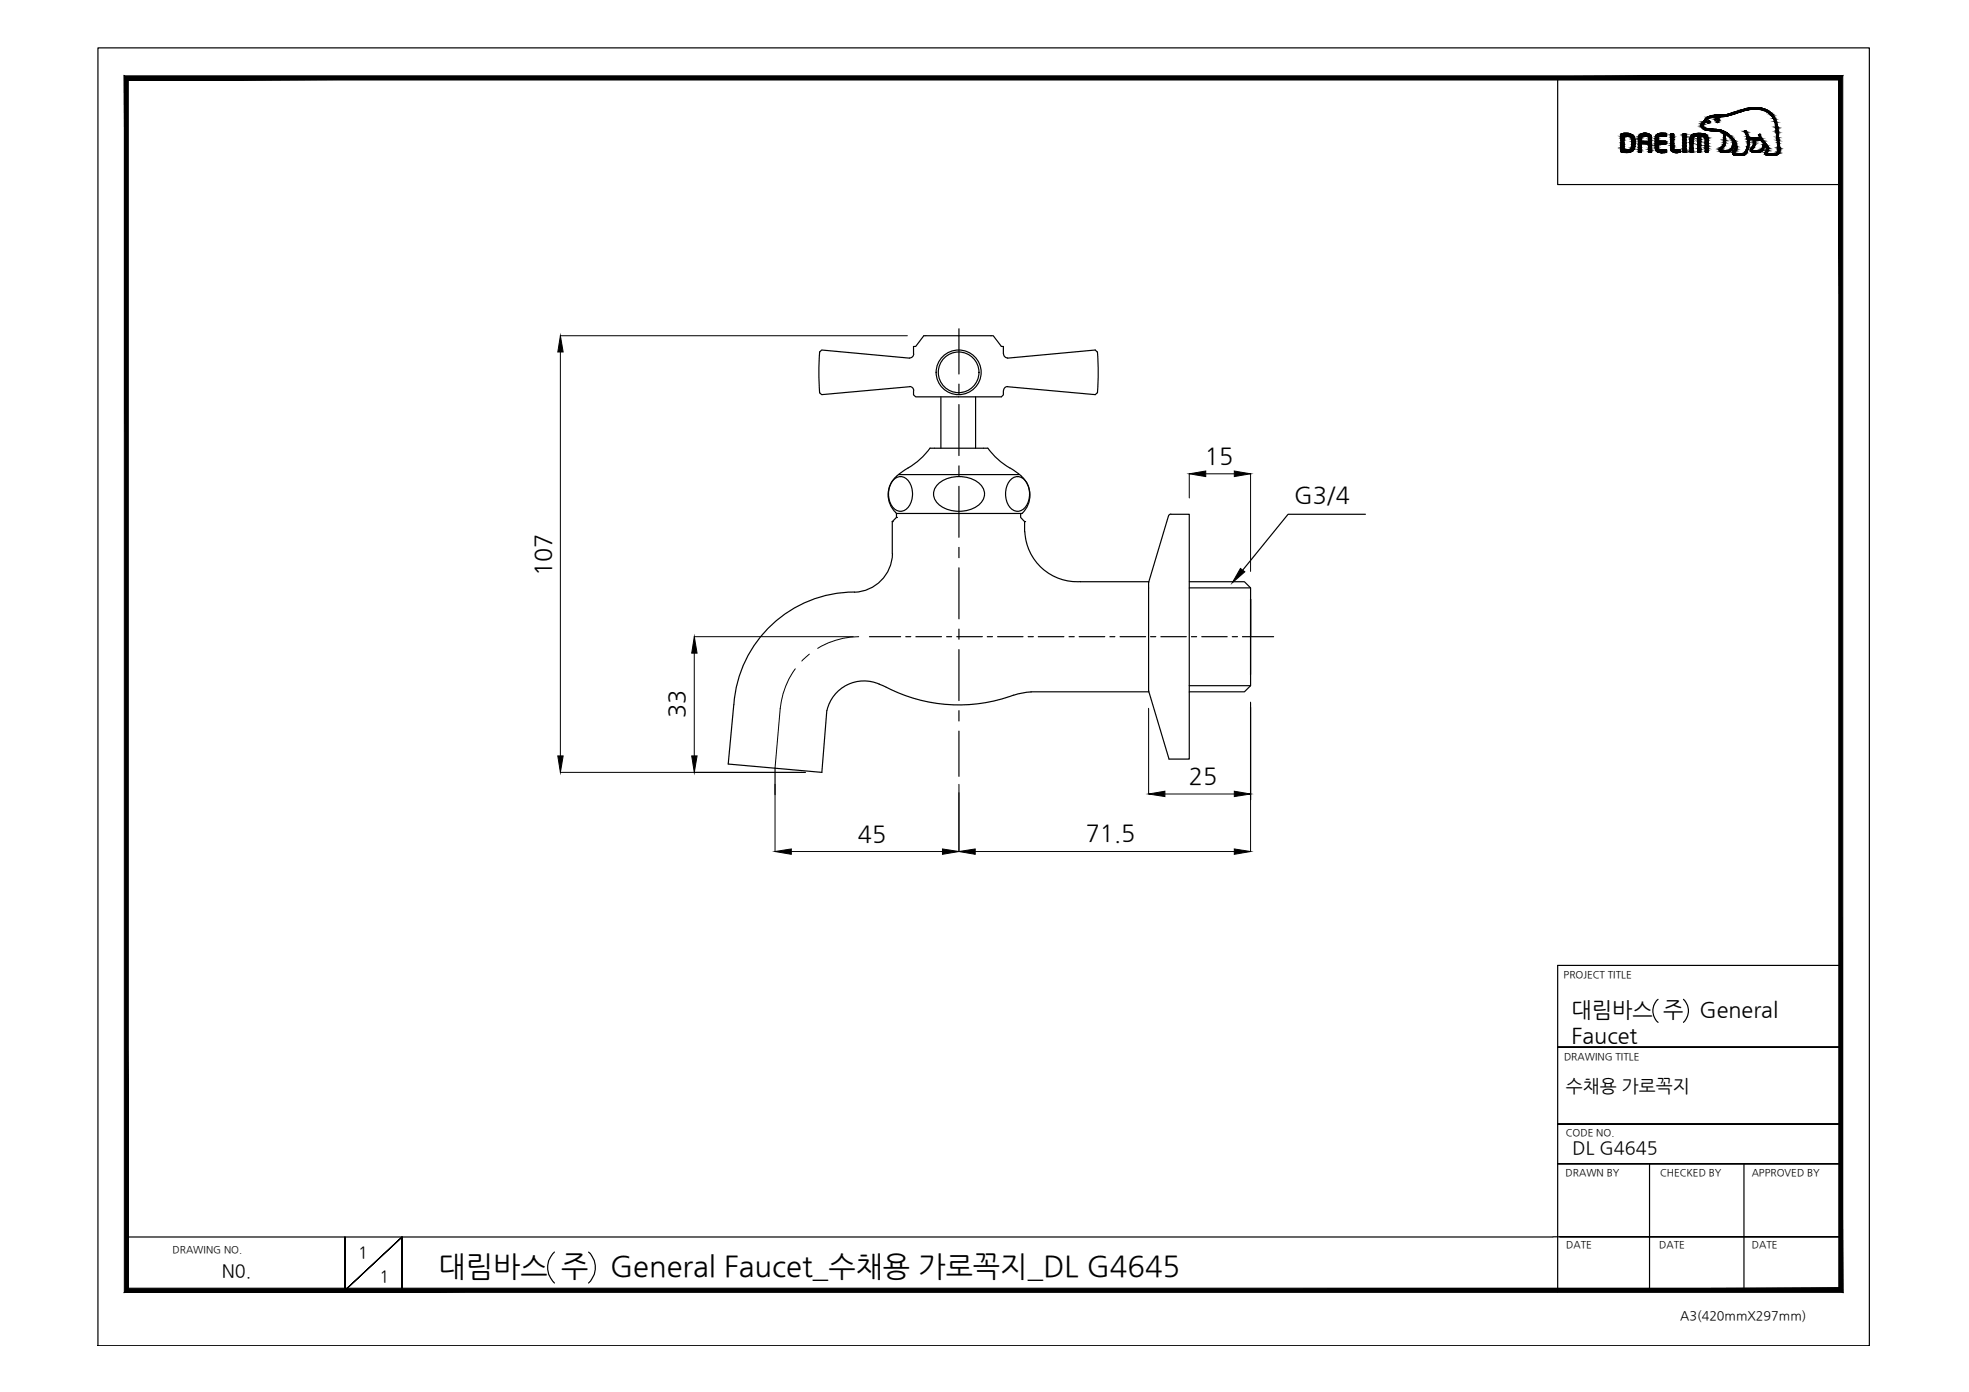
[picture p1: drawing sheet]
<svg xmlns="http://www.w3.org/2000/svg" width="420mm" height="297mm" viewBox="0 0 420 297" stroke-linecap="round" stroke-linejoin="round" font-family="sans-serif">
<defs><g id="words">
<g font-size="6.2">
<text x="93.6" y="272.3">대림바스 주</text>
<text x="130.2" y="272.3">General Faucet_수채용 가로꼭지_DL G4645</text>
</g>
<g font-size="5">
<text x="257.1" y="99.1">15</text>
<text x="276.2" y="107.3">G3/4</text>
<text x="117.6" y="122.9" transform="rotate(-90 117.6 122.9)">107</text>
<text x="146.1" y="153.3" transform="rotate(-90 146.1 153.3)">33</text>
<text x="253.7" y="167.4">25</text>
<text x="183.1" y="179.7">45</text>
<text x="231.7" y="179.5">71.5</text>
</g>
<g font-size="4.6">
<text x="335.4" y="217.1">대림바스 주</text>
<text x="362.6" y="217.1">General</text>
<text x="335.4" y="222.5">Faucet</text>
</g>
<g font-size="3.9">
<text x="334.1" y="233.1">수채용 가로꼭지</text>
<text x="335.6" y="246.4">DL G4645</text>
<text x="47.3" y="272.4">N0.</text>
</g>
<g font-size="3.5">
<text x="76.4" y="268.5">1</text>
<text x="81" y="273.5">1</text>
</g>
<text font-size="2.7" x="358.5" y="281.6">A3(420mmX297mm)</text>
<g font-size="2.1">
<text x="333.7" y="208.6">PROJECT TITLE</text>
<text x="333.7" y="226.2">DRAWING TITLE</text>
<text x="334.1" y="242.4">CODE NO.</text>
<text x="334.1" y="251">DRAWN BY</text>
<text x="354.2" y="251">CHECKED BY</text>
<text x="373.8" y="251">APPROVED BY</text>
<text x="36.8" y="267.4">DRAWING NO.</text>
<text x="334.2" y="266.4">DATE</text>
<text x="354.1" y="266.4">DATE</text>
<text x="373.8" y="266.4">DATE</text>
</g>
</g></defs>
<!-- layer: 0 -->
<g fill="#000" stroke="#000" stroke-width=".21">
<path d="M119.6 71.6l.6 3.5h-1.2zM253.8 101.1l3.5-.6v1.2zM263.4 100.5l3.5 .6-3.5 .6zM148.2 135.9l.5 3.5h-1.1zM264.7 121.3l.9 .7-2.6 2.3zM119 161.3h1.2l-.6 3.5zM147.6 161.3h1.1l-.5 3.5zM245.1 169.4l3.5-.6v1.2zM263.4 168.8l3.5 .6-3.5 .6zM165.4 181.7l3.5-.5v1.1zM201.1 181.2l3.5 .5-3.5 .6zM204.6 181.7l3.5-.5v1.1z"/>
<path d="M263.4 181.2l3.5 .5-3.5 .6z"/>
<path d="M27.4 274.9l-.9 .9 365.9-.9zM26.5 275.8l365.9-.9 .8 .9zM392.4 17.1v257.8l.8 .9zM393.2 16.2v259.6l-.8-258.7zM27.4 17.1h365l.8-.9zM26.5 16.2h366.7l-365.8 .9zM26.5 16.2l.9 258.7v-257.8zM26.5 16.2l.9 258.7-.9 .9z"/>
</g>
<g fill="none" stroke="#000" stroke-width=".25">
<path d="M20.9 10.2h378v277h-378zM332.4 16.6v22.8h60.4M368.5 32.5h.1M190.7 102.3a2.13 2.13 0 0 1 3.6 1 4.6 4.6 0 0 1-1.1 5.5 2.37 2.37 0 0 1-3.4-2 4.8 4.8 0 0 1 .9-4.5zM191.1 109.4l.2 .2M191.8 101.3h25.7M199.9 103.5a6.9 6.9 0 0 1 9.4 0 2.96 2.96 0 0 1-1.1 4.7 7.1 7.1 0 0 1-8.3-.9 2.72 2.72 0 0 1 0-3.8zM215.7 102.3a2.13 2.13 0 0 1 3.6 1 4.6 4.6 0 0 1-1.2 5.5 2.37 2.37 0 0 1-3.3-2 4.8 4.8 0 0 1 .9-4.5zM291.4 109.7h-16.5l-9.7 12M185.5 135.9h6.7M193.3 135.9h1M195.4 135.9h5.5"/>
<path d="M202 135.9h1.1M204.2 135.9h5.4M210.7 135.9h1.1M212.9 135.9h5.4M219.4 135.9h1.1M221.6 135.9h5.4M228.1 135.9h1.1M230.3 135.9h5.4M236.8 135.9h1.1M239 135.9h5.5M245.5 135.9h1.1M247.7 135.9h5.4"/>
<path d="M254.2 135.9h1.1M256.4 135.9h5.5M263 135.9h1.1M265.1 135.9h6.7M353.8 213.2a3.3 3.3 0 0 0 0 5M359.2 213.2a3.3 3.3 0 0 1 0 5M392.8 206h-60.4v69.7M332.4 223.4h60.4h-60.4M332.4 239.9h60.4h-60.4M332.4 248.3h60.4h-60.4M352 248.3v27M372.1 248.3v27"/>
<path d="M27 275.3h.1M27 264h304.4M73.6 264v11.4l12.2-11.4-12.2 11.4zM85.8 275.4v-11.4v11.4M118.3 267.2a4.5 4.5 0 0 0 0 6.6M125.6 267.2a4.5 4.5 0 0 1 0 6.6M331.4 263.9h61.4h-59.9M341 275.3h51.8"/>
<circle cx="204.5" cy="79.5" r="4.8"/>
<circle cx="204.6" cy="79.5" r="4.3"/>
</g>
<!-- layer: DWG -->
<g fill="none" stroke="#000" stroke-width=".25">
<path d="M194.1 76.4l-18.8-1.7-.4 .4-.2 4.8 .2 3.9 .4 .4 18.8-1.7M194.9 75.5v-1.6h.5l1.7-2.3h14.8l1.8 2.3h.4v1.6a.95 .95 0 0 0 .9 .9M195 75.5a.87 .87 0 0 1-.9 .9M204.6 70.2v9.6M234.1 75.1l-.4-.4-18.7 1.7M234.2 75.1l.1 3.9-.1 4.8M193.8 99.9a7.5 7.5 0 0 0-4.2 4.9 5.2 5.2 0 0 0 1.5 4.6M194.1 82.5a.87 .87 0 0 1 .9 .8M194.9 83.4v.9l.5 .4h18.3l.4-.4v-.9M198.4 95.6h12.4M198.5 95.6a15 15 0 0 1-4.7 4.3M200.8 84.7v10.9"/>
<path d="M204.6 82v2.2M204.6 86.3v10.9M204.6 99.4v2.2M208.2 84.7v10.9M210.8 95.6a15 15 0 0 0 4.7 4.3M215 82.5l18.7 1.7 .4-.4M215 82.5a.87 .87 0 0 0-.8 .8M215.5 99.9a7.6 7.6 0 0 1 4.2 5 5.4 5.4 0 0 1-1.6 4.6M190.4 111.3v6.9M190.4 111.3h.1M190.4 118.2a8.4 8.4 0 0 1-8.1 8.2M191.3 110.4h.1"/>
<path d="M191.3 110.4l-.9 .9M204.6 103.8v10.9M204.6 116.8v2.2M217.8 109.6v.8l.8 .9M218.1 109.6h-26.8v.8M218.6 111.3h.1M218.6 113.5h.1M218.6 111.3v2.2M218.7 113.5a11.2 11.2 0 0 0 11.9 10.6M249.3 110.1l-4.2 14.2M249.8 109.7h4v52.3h-4.3l-4.4-14.6M249.9 109.7l-.5 .4"/>
<path d="M182.3 126.3a25.8 25.8 0 0 0-25.7 24.1l-1.2 12.6 20 1.8 1-13.2M204.6 121.2v10.9M204.6 134.3v2.1M204.6 138.6v10.9M230.6 124.1h14.5v23.5h-25.1M253.8 124.1h11.7l1.4 1.3v20.9M253.8 125.4h13.1M266.9 135.9v-8.1v16.1M187.6 146l.4 .1a34.2 34.2 0 0 0 28.3 2.2M187.6 146a8.1 8.1 0 0 0-11.1 5.6M204.6 151.7v2.2M204.6 156v9.7"/>
<path d="M220 147.6l-1.8 .3-1.9 .4M253.8 146.3h13.1M266.9 146.3l-1.4 1.3h-11.7M266.9 151v19.7M165.4 163.9v5.7"/>
</g>
<path d="M172.7 139.6l-1.6 1.5M183.2 135.9a17.1 17.1 0 0 0-8.7 2.5M169.7 142.7a17.5 17.5 0 0 0-3.2 8.5l-1.1 12.7" fill="none" stroke="#000" stroke-width=".21"/>
<!-- layer: 0 -->
<g fill="none" stroke="#000" stroke-width=".21">
<path d="M119.6 71.6h74M119.6 75.1v86.2M253.8 101.1v5.2M257.3 101.1h6.1M266.9 101.1v20.8M148.2 135.9h33.9M148.2 139.4v21.9M245.1 151.1v18.3M266.9 149.8v31.9M119.6 164.8h52.3M165.4 167.4v14.3M204.6 167.4v14.3"/>
<path d="M248.6 169.4h14.8M168.9 181.7h32.2M208.1 181.7h55.3"/>
</g>
<g fill="#000" stroke="#000" stroke-width=".21">
<path d="M345.9 32.4h2zM346.3 32.5h1.2zM346.5 28.5h.9zM347.2 32h1.4zM351.2 29h1.1zM353.7 32.4h1.9zM353.8 28.6h1.8zM354.4 28.5h.4zM354.4 32.6h.3zM354.7 29h.9zM356.6 28.5h.4zM357.4 32.6h.7z"/>
<path d="M359.2 28.5h.5zM362.3 28.5h.7zM362.3 32.5h.5zM363.5 29.2h.9zM363.6 25.9h.4zM364.2 27.8h3.2zM364.4 26.2h.2zM364.5 25.9h.3zM365.9 24.6h3.1zM366 25.5h.2zM366.3 26.1h.2zM366.4 26h.3z"/>
<path d="M366.5 24.6h2.6zM366.3 25.2h.2zM366.9 24.6h2.2zM372.4 27.9h.1zM373.4 23h2.3zM374.2 23h.8zM375.1 29.8h.5zM375.4 29.5h.5zM375.5 28.7h.1zM375.7 29.8h.4z"/>
<path d="M345.9 29h1.3zM345.9 29h1.3z"/>
<path d="M345.9 32h1.3zM345.9 32h1.3z"/>
<path d="M346.3 32.5h1.1zM346.5 32.5h.9z"/>
<path d="M345.9 29.1h.6zM345.9 29.1h.6z"/>
<path d="M345.9 29.1l.6 .2v-.2zM345.9 29.1l.6 .2h-.6z"/>
<path d="M345.9 29.3h.6zM345.9 29.3h.6z"/>
<path d="M345.9 29.3l.6 .3v-.3zM345.9 29.3l.6 .3h-.6z"/>
<path d="M345.9 29.6l.6 .3v-.3zM345.9 29.6l.6 .3h-.6z"/>
<path d="M345.9 29.9l.6 .1v-.1zM345.9 29.9l.6 .1h-.6z"/>
<path d="M345.9 30l.6 .5v-.5zM345.9 30l.6 .5h-.6z"/>
<path d="M345.9 30.5l.6 .3v-.3zM345.9 30.5l.6 .3h-.6z"/>
<path d="M345.9 30.8l.6 .4v-.4zM345.9 30.8l.6 .4h-.6zM345.9 31.2h.6zM345.9 31.2h.6z"/>
<path d="M345.9 31.2l.6 .4v-.4zM345.9 31.2l.6 .4h-.6z"/>
<path d="M345.9 31.6l.6 .1v-.1zM345.9 31.6l.6 .1h-.6z"/>
<path d="M345.9 31.7l.6 .1zM345.9 31.7l.6 .1z"/>
<path d="M345.9 31.8l.6 .2v-.2zM345.9 31.8l.6 .2h-.6zM345.9 32h.6zM345.9 32h.6z"/>
<path d="M345.9 32h.7zM345.9 32h.7z"/>
<path d="M345.9 32h.7zM345.9 32h.7z"/>
<path d="M345.9 32h1zM345.9 32h1z"/>
<path d="M345.9 29h1zM345.9 29h1.2z"/>
<path d="M345.9 29h1zM345.9 29l.6 .1zM345.9 29.1h.6zM345.9 29.1h.6z"/>
<path d="M345.9 32h1.1zM345.9 32h1.1z"/>
<path d="M345.9 29h1.2zM345.9 29h1.3z"/>
<path d="M347.2 29h1.4zM347.2 29h1.4z"/>
<path d="M345.9 32h1.3zM345.9 32h1.3z"/>
<path d="M346.5 28.5h1zM346.4 28.5h1.1z"/>
<path d="M346.4 28.5h1.2zM346.3 28.5h1.3z"/>
<path d="M346.3 28.5h1.4zM346.1 28.5h1.6z"/>
<path d="M346.3 32.5h1.3zM346.3 32.5h1.2z"/>
<path d="M346.1 28.5h1.8zM346 28.5h1.9z"/>
<path d="M346.1 32.5h1.6zM346.1 32.5h1.5z"/>
<path d="M346 28.5l1.9 .1zM346 28.5l1.9 .1z"/>
<path d="M345.9 28.6l2.3 .1-.3-.1zM345.9 28.6l2.3 .1h-2.3zM345.9 28.7h2.3zM345.9 28.7h2.3z"/>
<path d="M346 32.4h1.9zM346 32.4l1.7 .1z"/>
<path d="M345.9 28.7l2.4 .1zM345.9 28.7l2.4 .1z"/>
<path d="M345.9 32.3l2 .1 .3-.1zM345.9 32.3l2 .1h-2zM345.9 32.4h2z"/>
<path d="M345.9 28.8h2.5zM345.9 28.8h2.5z"/>
<path d="M345.9 32.3h2.4zM345.9 32.3h2.3zM345.9 32.3h2.3zM345.9 32.3h2.3z"/>
<path d="M345.9 28.8l2.5 .1zM345.9 28.8l2.5 .1z"/>
<path d="M345.9 28.9l2.7 .1-.2-.1zM345.9 28.9l2.7 .1h-2.7z"/>
<path d="M345.9 32.1l2.4 .2 .1-.2zM345.9 32.1l2.4 .2h-2.4z"/>
<path d="M347.2 29h1.4zM347.2 29h1.4z"/>
<path d="M347.2 29h1.4zM347.2 29h1.4z"/>
<path d="M347.4 29l1.2 .1zM347.4 29l1.2 .1z"/>
<path d="M347.3 32h1.3zM347.2 32h1.4zM347.2 32h1.4z"/>
<path d="M345.9 32l2.5 .1 .2-.1zM345.9 32l2.5 .1h-2.5zM345.9 32.1h2.5zM345.9 32.1h2.5z"/>
<path d="M347.6 31.9h1zM347.3 32h1.3z"/>
<path d="M347.8 29.1h.8zM347.8 29.1h.8z"/>
<path d="M347.8 29.1l.9 .2-.1-.2zM347.8 29.1l.9 .2z"/>
<path d="M347.7 31.9h.9zM347.6 31.9h1z"/>
<path d="M347.9 31.8h.8zM347.7 31.9h.9z"/>
<path d="M348 29.3l.8 .1-.1-.1zM348 29.3l.8 .1h-.7z"/>
<path d="M348.1 29.4l.7 .1zM348.1 29.4l.7 .1z"/>
<path d="M348.1 31.6h.7zM348.1 31.6h.7z"/>
<path d="M348.1 31.6l.6 .2 .1-.2zM348.1 31.6l.6 .2h-.8z"/>
<path d="M348.1 29.5l.8 .3-.1-.3zM348.1 29.5l.8 .3h-.7z"/>
<path d="M348.2 29.8l.7 .1zM348.2 29.8l.7 .1z"/>
<path d="M348.2 29.9l.7 .2v-.2zM348.2 29.9l.7 .2h-.7z"/>
<path d="M348.2 30.1l.7 .1zM348.2 30.1l.7 .1zM348.2 30.2h.7zM348.2 30.2h.7zM348.2 30.2h.7zM348.2 30.2h.7zM348.2 30.2h.7zM348.2 30.2h.7z"/>
<path d="M348.2 31.3l.6 .3 .1-.3zM348.2 31.3l.6 .3h-.7z"/>
<path d="M348.2 30.2h.7zM348.2 30.2h.7z"/>
<path d="M348.2 30.2l.7 .1zM348.2 30.2l.7 .1z"/>
<path d="M348.2 30.3l.7 .2v-.2zM348.2 30.3l.7 .2h-.7z"/>
<path d="M348.2 30.5l.7 .1v-.1zM348.2 30.5l.7 .1h-.7z"/>
<path d="M348.2 30.6l.7 .1v-.1zM348.2 30.6l.7 .1h-.7z"/>
<path d="M348.2 30.7l.7 .1zM348.2 30.7l.7 .1z"/>
<path d="M348.2 30.8h.7zM348.2 30.8h.7z"/>
<path d="M348.2 30.8l.7 .1zM348.2 30.8l.7 .1z"/>
<path d="M348.2 30.9l.7 .4v-.4zM348.2 30.9l.7 .4h-.7zM348.2 31.3h.7zM348.2 31.3h.7z"/>
<path d="M349.6 29.6h.7zM349.6 29.6h.7zM349.6 29.6h.7zM349.6 29.6h.7z"/>
<path d="M349.8 32.5h.3zM349.8 32.5h.3z"/>
<path d="M349.7 32.5h.5zM349.7 32.5h.4z"/>
<path d="M349.7 32.5h.5zM349.7 32.5h.5z"/>
<path d="M349.6 29.5l.7 .1zM349.6 29.5l.7 .1zM349.6 29.6h.7zM349.6 29.6h.7z"/>
<path d="M349.6 29.6h.7zM349.6 29.6h.7zM349.6 29.6h.7zM349.6 29.6h.7z"/>
<path d="M349.6 29.6l.7 .3v-.3zM349.6 29.6l.7 .3h-.7zM349.6 29.9h.7zM349.6 29.9h.7z"/>
<path d="M349.6 29.9l.7 .2v-.2zM349.6 29.9l.7 .2h-.7z"/>
<path d="M349.6 30.1l.7 .1zM349.6 30.1l.7 .1z"/>
<path d="M349.6 30.7l.7 .1zM349.6 30.7l.7 .1z"/>
<path d="M349.6 30.8l.7 .1v-.1zM349.6 30.8l.7 .1h-.7z"/>
<path d="M349.6 30.9l.7 .5v-.5zM349.6 30.9l.7 .5h-.7z"/>
<path d="M349.6 31.4l.7 .1zM349.6 31.4l.7 .1z"/>
<path d="M349.6 31.5l.7 .3v-.3zM349.6 31.5l.7 .3h-.7z"/>
<path d="M349.6 31.8l.7 .1zM349.6 31.8l.7 .1z"/>
<path d="M349.6 31.9l.7 .2v-.2zM349.6 31.9l.7 .2h-.7zM349.6 32.1h.7zM349.6 32.1h.7z"/>
<path d="M349.6 32.1l.7 .2v-.2zM349.6 32.1l.7 .2h-.7z"/>
<path d="M349.6 32.3h.7zM349.6 32.3h.7z"/>
<path d="M349.6 32.3l.7 .1zM349.6 32.3l.7 .1zM349.6 32.4h.7zM349.6 32.4h.7zM349.6 32.4h.7zM349.6 32.4h.7z"/>
<path d="M349.6 32.4h.7zM349.6 32.4h.7z"/>
<path d="M349.7 32.4h.6zM349.7 32.4l.5 .1z"/>
<path d="M349.7 29.3l.6 .2v-.2zM349.7 29.3l.6 .2h-.7zM349.6 29.5h.7zM349.6 29.5h.7z"/>
<path d="M349.7 29.1l.6 .2 .1-.2zM349.7 29.1l.6 .2h-.6z"/>
<path d="M349.7 29.1h.8zM349.7 29.1h.8z"/>
<path d="M349.7 29.1h.8zM349.7 29.1h.7z"/>
<path d="M349.7 29h.9zM349.7 29h1.1z"/>
<path d="M349.7 29h.9zM349.7 29l.8 .1z"/>
<path d="M350.8 28.5h.4zM350.8 28.5h.4z"/>
<path d="M350.8 28.5h.4zM350.8 28.5h.4z"/>
<path d="M350.8 28.5h.6zM350.6 28.5h.8z"/>
<path d="M350.6 28.5h.8zM350.6 28.5h.8z"/>
<path d="M350.6 28.5h1zM350.4 28.5h1.2z"/>
<path d="M350.4 28.5h1.3zM350.4 28.5h1.3z"/>
<path d="M350.4 28.5h1.4zM350.2 28.5h1.6z"/>
<path d="M350.2 28.5l1.8 .2-.2-.2zM350 28.7l.2-.2 1.8 .2z"/>
<path d="M351.8 29.6h.6zM351.8 29.6h.6z"/>
<path d="M350 28.7l2.1 .1zM349.9 28.8h2.2z"/>
<path d="M349.9 28.8l2.4 .1-.2-.1zM349.9 28.8l2.4 .1h-2.5z"/>
<path d="M349.8 28.9l2.5 .1zM349.8 28.9l2.5 .1z"/>
<path d="M351.2 29h1.1zM351.2 29h1.1zM351.2 29h1.1z"/>
<path d="M351.3 29l1 .1zM351.3 29l1 .1z"/>
<path d="M351.5 29.1h.8zM351.5 29.1h.8z"/>
<path d="M351.6 29.1l.8 .2-.1-.2zM351.6 29.1l.8 .2h-.7z"/>
<path d="M351.9 32.5h.4zM351.9 32.5h.3z"/>
<path d="M351.7 29.3h.7zM351.7 29.3h.7z"/>
<path d="M351.7 29.3l.7 .1v-.1zM351.7 29.3l.7 .1h-.6z"/>
<path d="M351.8 29.4l.6 .2v-.2zM351.8 29.4l.6 .2h-.6zM351.8 29.6h.6zM351.8 29.6h.6z"/>
<path d="M351.8 29.6h.6zM351.8 29.6h.6z"/>
<path d="M351.8 29.6l.6 .1zM351.8 29.6l.6 .1zM351.8 29.7h.6zM351.8 29.7h.6z"/>
<path d="M351.8 29.7l.6 .2v-.2zM351.8 29.7l.6 .2h-.6z"/>
<path d="M351.8 29.9h.6zM351.8 29.9h.6z"/>
<path d="M351.8 29.9l.6 .2v-.2zM351.8 29.9l.6 .2h-.6z"/>
<path d="M351.8 30.1l.6 .1zM351.8 30.1l.6 .1z"/>
<path d="M349.6 30.2h2.8zM349.6 30.2h2.8z"/>
<path d="M349.6 30.2h2.8zM349.6 30.2h2.8z"/>
<path d="M349.6 30.2l2.8 .4v-.4zM349.6 30.2l2.8 .4h-2.8z"/>
<path d="M349.6 30.6l2.8 .1v-.1zM349.6 30.6l2.8 .1h-2.8z"/>
<path d="M351.8 30.7h.6zM351.8 30.7h.6z"/>
<path d="M351.8 30.7l.6 .2v-.2zM351.8 30.7l.6 .2h-.6z"/>
<path d="M351.8 30.9l.6 .2v-.2zM351.8 30.9l.6 .2h-.6z"/>
<path d="M351.8 31.1h.6zM351.8 31.1h.6z"/>
<path d="M351.8 31.1l.6 .5v-.5zM351.8 31.1l.6 .5h-.6z"/>
<path d="M351.8 31.6h.6zM351.8 31.6h.6z"/>
<path d="M351.8 31.6l.6 .3v-.3zM351.8 31.6l.6 .3h-.6z"/>
<path d="M351.8 31.9l.6 .2v-.2zM351.8 31.9l.6 .2h-.6z"/>
<path d="M351.8 32.1l.6 .1zM351.8 32.1l.6 .1z"/>
<path d="M351.8 32.2l.6 .1zM351.8 32.2l.6 .1z"/>
<path d="M351.8 32.3l.6 .1zM351.8 32.3l.6 .1zM351.8 32.4h.6zM351.8 32.4h.6z"/>
<path d="M351.8 32.4h.6zM351.8 32.4h.6zM351.8 32.4h.6zM351.8 32.4h.6z"/>
<path d="M351.8 32.4h.6zM351.8 32.4l.5 .1zM351.9 32.5h.4zM351.9 32.5h.4z"/>
<path d="M353.3 29h1.1zM353.3 29h1.1z"/>
<path d="M353.3 29.4l.6 .1zM353.3 29.4l.6 .1zM353.2 29.5h.7zM353.2 29.5h.7z"/>
<path d="M353.2 29.5h.7zM353.2 29.5h.7zM353.2 29.5h.7zM353.2 29.5h.7z"/>
<path d="M353.2 29.5l.7 .1zM353.2 29.5l.7 .1z"/>
<path d="M353.2 29.6h.7zM353.2 29.6h.7z"/>
<path d="M353.2 29.6l.7 .3v-.3zM353.2 29.6l.7 .3h-.7z"/>
<path d="M353.2 29.9l.7 .1v-.1zM353.2 29.9l.7 .1h-.7z"/>
<path d="M353.2 30l.7 .1v-.1zM353.2 30l.7 .1h-.7z"/>
<path d="M353.2 30.1l.7 .1zM353.2 30.1l.7 .1z"/>
<path d="M353.2 30.7h.7zM353.2 30.7h.7z"/>
<path d="M353.2 30.7l.7 .3v-.3zM353.2 30.7l.7 .3h-.7z"/>
<path d="M353.2 31l.7 .1v-.1zM353.2 31l.7 .1h-.7z"/>
<path d="M353.2 31.1l.7 .2v-.2zM353.2 31.1l.7 .2h-.7z"/>
<path d="M353.2 31.3l.7 .1zM353.2 31.3l.7 .1z"/>
<path d="M353.2 31.4l.7 .1zM353.2 31.4l.7 .1z"/>
<path d="M353.2 31.5h.7zM353.2 31.5h.7zM353.2 31.5h.7zM353.2 31.5h.7z"/>
<path d="M353.2 31.5l.7 .1v-.1zM353.2 31.5l.7 .1h-.6z"/>
<path d="M353.3 31.6l.6 .2v-.2zM353.3 31.6l.6 .2h-.6z"/>
<path d="M353.3 29.2l.6 .2v-.2zM353.3 29.2l.6 .2h-.6z"/>
<path d="M353.3 31.8h.6zM353.3 31.8h.6z"/>
<path d="M353.3 31.8l.7 .1zM353.3 31.8l.7 .1z"/>
<path d="M353.3 29.1h.7zM353.3 29.1l.6 .1zM353.3 29.2h.6zM353.3 29.2h.6z"/>
<path d="M354 32.5h1.6zM354 32.5h1.6zM354 32.5h1.6zM354 32.5h1.6z"/>
<path d="M353.3 31.9l.8 .1zM353.3 31.9l.8 .1z"/>
<path d="M354 32.5h1.6zM354.1 32.5h1.5zM354.1 32.5h1.5z"/>
<path d="M353.3 29.1h.8zM353.3 29.1h.7z"/>
<path d="M353.3 29h1zM353.3 29h1.1z"/>
<path d="M353.3 29h1zM353.3 29l.8 .1z"/>
<path d="M353.3 32h1.1zM353.3 32h1.1z"/>
<path d="M354.4 32.6h.2zM354.5 32.6h.1z"/>
<path d="M353.3 32h1.1zM353.3 32h1.1z"/>
<path d="M353.3 32h1.2zM353.3 32h1.2z"/>
<path d="M354.4 28.5h.8zM354.3 28.5h.9z"/>
<path d="M354.4 32.6h.4zM354.4 32.6h.3z"/>
<path d="M354.9 29h.7zM355.5 29h.1zM354.9 29h.7z"/>
<path d="M354.3 28.5h1.2zM354.1 28.5h1.4z"/>
<path d="M354.3 32.6h.9zM354.3 32.6h.5z"/>
<path d="M353.2 30.7h2.2zM353.2 30.7h2.3z"/>
<path d="M353.2 30.2h2.3zM353.2 30.2h2.3z"/>
<path d="M353.2 30.7h2.3zM353.2 30.7h2.3z"/>
<path d="M354.1 28.5h1.4zM354.1 28.5h1.4z"/>
<path d="M353.2 30.2h2.3zM353.2 30.2h2.3z"/>
<path d="M353.2 30.2h2.4zM353.2 30.2h2.4z"/>
<path d="M354.2 32.5h1.3zM354.2 32.5l1 .1z"/>
<path d="M354.1 28.5h1.5zM354 28.5h1.6z"/>
<path d="M354.1 32.5h1.4zM354.1 32.5h1.4z"/>
<path d="M353.2 30.2l2.4 .1zM353.2 30.2l2.4 .1z"/>
<path d="M353.2 30.7h2.4zM353.2 30.7h2.3z"/>
<path d="M354 28.5h1.6zM354 28.5h1.6z"/>
<path d="M354 28.5h1.6zM353.9 28.5h1.7z"/>
<path d="M353.9 28.5l1.7 .1zM353.8 28.6h1.8zM353.7 28.6h1.9z"/>
<path d="M353.7 28.6l1.9 .1v-.1zM353.5 28.7l.2-.1 1.9 .1z"/>
<path d="M353.5 28.7l2.1 .1v-.1zM353.5 28.7l2.1 .1h-2.2z"/>
<path d="M353.4 28.8l2.2 .1zM353.4 28.8l2.2 .1h-2.3z"/>
<path d="M353.3 28.9l2.3 .1zM353.3 28.9l2.3 .1z"/>
<path d="M353.3 29h2.3zM353.3 29h2.3zM353.3 29h2.3zM353.3 29h2.3z"/>
<path d="M354.4 29h1.2zM354.4 29h1.2z"/>
<path d="M354.5 29h1.1zM354.5 29h1.1zM354.7 29h.9z"/>
<path d="M353.2 30.3l2.4 .1zM353.2 30.3l2.4 .1z"/>
<path d="M353.2 30.4l2.4 .1v-.1zM353.2 30.4l2.4 .1h-2.4z"/>
<path d="M353.2 30.5l2.4 .1zM353.2 30.5l2.4 .1z"/>
<path d="M353.2 30.6h2.4zM353.2 30.6l2.4 .1z"/>
<path d="M353.3 32h2.3zM353.3 32h2.3z"/>
<path d="M353.3 32l2.3 .1zM353.3 32l2.3 .1z"/>
<path d="M353.3 32.1l2.3 .1v-.1zM353.3 32.1l2.3 .1h-2.2z"/>
<path d="M353.4 32.2l2.2 .1zM353.4 32.2l2.2 .1z"/>
<path d="M353.5 32.3l2.1 .1v-.1zM353.5 32.3l2.1 .1h-1.9zM353.7 32.4h1.9z"/>
<path d="M353.8 32.4l1.8 .1zM353.8 32.4l1.8 .1zM354 32.5h1.6z"/>
<path d="M354.1 32.5h1.5zM354.1 32.5h1.4z"/>
<path d="M356.7 28.5h.3zM356.6 28.5h.4zM356.6 28.5h.4z"/>
<path d="M356.6 28.5l.5 .1zM356.6 28.5l.5 .1z"/>
<path d="M356.5 28.6h.6zM356.5 28.6h.6z"/>
<path d="M356.5 28.6l.6 .1zM356.5 28.6l.6 .1z"/>
<path d="M356.5 28.7h.7zM356.5 28.7h.7z"/>
<path d="M356.5 28.7l.7 .1zM356.5 28.7l.7 .1z"/>
<path d="M356.5 28.8h.7zM356.5 28.8h.7z"/>
<path d="M356.5 28.8l.7 .2v-.2zM356.5 28.8l.7 .2h-.7z"/>
<path d="M356.5 29l.7 .1zM356.5 29l.7 .1z"/>
<path d="M356.5 29.1l.7 .3v-.3zM356.5 29.1l.7 .3h-.7z"/>
<path d="M356.5 29.4h.7zM356.5 29.4h.7z"/>
<path d="M356.5 29.4l.7 .4v-.4zM356.5 29.4l.7 .4h-.7z"/>
<path d="M356.5 29.8l.7 .1zM356.5 29.8l.7 .1z"/>
<path d="M356.5 29.9l.7 .7v-.7zM356.5 29.9l.7 .7h-.7z"/>
<path d="M356.5 30.6l.7 .1zM356.5 30.6l.7 .1z"/>
<path d="M356.5 30.7l.7 .3v-.3zM356.5 30.7l.7 .3h-.7z"/>
<path d="M356.5 31l.7 .1zM356.5 31l.7 .1z"/>
<path d="M356.5 31.1l.7 .2v-.2zM356.5 31.1l.7 .2h-.7z"/>
<path d="M356.5 31.3l.7 .1zM356.5 31.3l.7 .1z"/>
<path d="M356.5 31.4l.7 .1zM356.5 31.4l.7 .1z"/>
<path d="M356.5 31.5h.7zM356.5 31.5h.7zM356.5 31.5h.7zM356.5 31.5h.7z"/>
<path d="M356.5 31.5l.7 .1zM356.5 31.5l.7 .1z"/>
<path d="M356.5 31.6h.7zM356.5 31.6h.7zM356.5 31.6h.7zM356.5 31.6h.7z"/>
<path d="M356.5 31.6l.7 .1v-.1zM356.5 31.6l.7 .1h-.7z"/>
<path d="M356.5 31.7l.7 .1v-.1zM356.5 31.7l.7 .1h-.7zM356.5 31.8h.7zM356.5 31.8h.7z"/>
<path d="M356.5 31.8l.8 .1zM356.5 31.8l.8 .1z"/>
<path d="M356.6 31.9l.9 .1zM356.6 31.9l.9 .1z"/>
<path d="M357.4 32.6h.5zM357.7 32.6h.2z"/>
<path d="M356.6 32h1zM356.6 32h1z"/>
<path d="M356.6 32h1.1zM356.6 32h1.1z"/>
<path d="M357.4 32.5h.8zM357.4 32.5l.7 .1z"/>
<path d="M357.3 32.5h1zM357.3 32.5h.9z"/>
<path d="M357.2 32.5h1.2zM357.2 32.5h1.1z"/>
<path d="M357.2 32.5h1.3zM357.2 32.5h1.3z"/>
<path d="M357.2 32.5h1.3zM357.2 32.5h1.2z"/>
<path d="M356.6 32h1.9zM356.6 32h1.9z"/>
<path d="M356.6 32l1.9 .1zM356.6 32l1.9 .1z"/>
<path d="M356.6 32.1h1.9zM356.6 32.1h1.9z"/>
<path d="M356.6 32.1l1.9 .1zM356.6 32.1l1.9 .1z"/>
<path d="M356.7 32.2l1.8 .1v-.1zM356.7 32.2l1.8 .1h-1.7z"/>
<path d="M356.8 32.3l1.7 .1zM356.8 32.3l1.7 .1z"/>
<path d="M356.9 32.4l1.6 .1v-.1zM356.9 32.4l1.6 .1h-1.4zM357.1 32.5h1.4zM357.1 32.5h1.4z"/>
<path d="M357.1 32.5h1.4zM357.1 32.5h1.4z"/>
<path d="M359.3 28.5h.4zM359.2 28.5h.5zM359.1 28.5h.6z"/>
<path d="M359.1 28.5l.7 .2-.1-.2zM359.1 28.5l.7 .2h-.7z"/>
<path d="M359.2 32.5h.5zM359.2 32.5h.4z"/>
<path d="M359.1 28.7h.7zM359.1 28.7h.7zM359.1 28.7h.7zM359.1 28.7h.7z"/>
<path d="M359.1 28.7l.7 .1zM359.1 28.7l.7 .1zM359.1 28.8h.7zM359.1 28.8h.7z"/>
<path d="M359.1 28.8l.7 .2v-.2zM359.1 28.8l.7 .2h-.7zM359.1 29h.7zM359.1 29h.7z"/>
<path d="M359.1 29l.7 .2v-.2zM359.1 29l.7 .2h-.7zM359.1 29.2h.7zM359.1 29.2h.7z"/>
<path d="M359.1 29.2l.7 .6v-.6zM359.1 29.2l.7 .6h-.7zM359.1 29.8h.7zM359.1 29.8h.7z"/>
<path d="M359.1 29.8l.7 .7v-.7zM359.1 29.8l.7 .7h-.7zM359.1 30.5h.7zM359.1 30.5h.7z"/>
<path d="M359.1 30.5l.7 .7v-.7zM359.1 30.5l.7 .7h-.7zM359.1 31.2h.7zM359.1 31.2h.7z"/>
<path d="M359.1 31.2l.7 .6v-.6zM359.1 31.2l.7 .6h-.7zM359.1 31.8h.7zM359.1 31.8h.7z"/>
<path d="M359.1 31.8l.7 .2v-.2zM359.1 31.8l.7 .2h-.7zM359.1 32h.7zM359.1 32h.7z"/>
<path d="M359.1 32l.7 .2v-.2zM359.1 32l.7 .2h-.7zM359.1 32.2h.7zM359.1 32.2h.7z"/>
<path d="M359.1 32.2l.7 .1v-.1zM359.1 32.2l.7 .1h-.7zM359.1 32.3h.7zM359.1 32.3h.7z"/>
<path d="M359.1 32.3l.7 .1zM359.1 32.3l.7 .1z"/>
<path d="M359.1 32.4l.6 .1 .1-.1zM359.1 32.4l.6 .1zM359.2 32.5h.5zM359.2 32.5h.5z"/>
<path d="M360.6 30.2h.7zM360.6 30.2h.7z"/>
<path d="M360.8 32.5h.3zM360.8 32.5h.2z"/>
<path d="M360.6 29.7l.7 .1zM360.6 29.7l.7 .1z"/>
<path d="M360.6 29.8l.7 .3v-.3zM360.6 29.8l.7 .3h-.7z"/>
<path d="M360.6 30.1h.7zM360.6 30.1h.7z"/>
<path d="M360.6 30.1l.7 .1zM360.6 30.1l.7 .1z"/>
<path d="M360.6 30.2h.7zM360.6 30.2h.7z"/>
<path d="M360.6 30.2l.7 .1zM360.6 30.2l.7 .1z"/>
<path d="M360.6 30.3l.7 .1v-.1zM360.6 30.3l.7 .1h-.7z"/>
<path d="M360.6 30.4l.7 .1zM360.6 30.4l.7 .1z"/>
<path d="M360.6 30.5l.7 .1v-.1zM360.6 30.5l.7 .1h-.7z"/>
<path d="M360.6 30.6l.7 .1zM360.6 30.6l.7 .1z"/>
<path d="M360.6 30.7l.7 .9v-.9zM360.6 30.7l.7 .9h-.7zM360.6 31.6h.7zM360.6 31.6h.7z"/>
<path d="M360.6 31.6l.7 .5v-.5zM360.6 31.6l.7 .5h-.7zM360.6 32.1h.7zM360.6 32.1h.7z"/>
<path d="M360.6 32.1l.7 .1v-.1zM360.6 32.1l.7 .1h-.7zM360.6 32.2h.7zM360.6 32.2h.7z"/>
<path d="M360.6 32.2l.7 .1zM360.6 32.2l.7 .1zM360.6 32.3h.7zM360.6 32.3h.7z"/>
<path d="M360.6 32.3l.7 .1zM360.6 32.3l.7 .1zM360.6 32.4h.7zM360.6 32.4h.7z"/>
<path d="M360.6 32.4l.5 .1 .2-.1zM360.6 32.4l.5 .1zM360.8 32.5h.3zM360.8 32.5h.3z"/>
<path d="M360.7 29.5l.6 .2v-.2zM360.7 29.5l.6 .2h-.7z"/>
<path d="M360.7 29.4h.6zM360.7 29.4l.6 .1z"/>
<path d="M360.7 29.3l.6 .1 .1-.1zM360.7 29.3l.6 .1h-.6z"/>
<path d="M360.8 29.1l.6 .2 .2-.2zM360.8 29.1l.6 .2h-.7z"/>
<path d="M360.8 29.1h1zM360.8 29.1h1z"/>
<path d="M360.8 29.1h1zM360.8 29.1h.8z"/>
<path d="M360.8 29.1h1.3zM360.8 29.1h1.4z"/>
<path d="M360.8 29.1h1.3zM360.8 29.1h1z"/>
<path d="M362.3 29.1h.6zM362.3 29.1h.6z"/>
<path d="M362.4 32.5h.4zM362.4 32.5h.3z"/>
<path d="M362.3 32.4h.6zM362.3 32.4h.6z"/>
<path d="M362.3 32.4h.6zM362.3 32.4h.6z"/>
<path d="M362.3 32.4h.6zM362.3 32.4l.5 .1zM362.3 32.5h.5z"/>
<path d="M362.3 29.1h.6zM362.3 29.1h.6z"/>
<path d="M362.3 29.1h.6zM362.3 29.1h.6z"/>
<path d="M362.3 29.1l.6 .2v-.2zM362.3 29.1l.6 .2h-.6z"/>
<path d="M362.3 29.3l.6 .1zM362.3 29.3l.6 .1z"/>
<path d="M362.3 29.4l.6 .1v-.1zM362.3 29.4l.6 .1h-.6z"/>
<path d="M362.3 29.5l.6 .1v-.1zM362.3 29.5l.6 .1h-.6z"/>
<path d="M362.3 29.6l.6 .2v-.2zM362.3 29.6l.6 .2h-.6z"/>
<path d="M362.3 29.8l.6 .3v-.3zM362.3 29.8l.6 .3h-.6z"/>
<path d="M362.3 30.1l.6 .2v-.2zM362.3 30.1l.6 .2h-.6z"/>
<path d="M362.3 30.3l.6 .6v-.6zM362.3 30.3l.6 .6h-.6z"/>
<path d="M362.3 30.9l.6 .1v-.1zM362.3 30.9l.6 .1h-.6z"/>
<path d="M362.3 31l.6 .6v-.6zM362.3 31l.6 .6h-.6z"/>
<path d="M362.3 31.6l.6 .1v-.1zM362.3 31.6l.6 .1h-.6z"/>
<path d="M362.3 31.7l.6 .2v-.2zM362.3 31.7l.6 .2h-.6z"/>
<path d="M362.3 31.9l.6 .1v-.1zM362.3 31.9l.6 .1h-.6z"/>
<path d="M362.3 32l.6 .1v-.1zM362.3 32l.6 .1h-.6z"/>
<path d="M362.3 32.1l.6 .1zM362.3 32.1l.6 .1z"/>
<path d="M362.3 32.2l.6 .1zM362.3 32.2l.6 .1z"/>
<path d="M362.3 32.3h.6zM362.3 32.3h.6z"/>
<path d="M362.3 32.3l.6 .1zM362.3 32.3l.6 .1z"/>
<path d="M362.3 28.5h1zM361.8 28.5h1.5z"/>
<path d="M363 26.6h.4zM363 26.6h.4z"/>
<path d="M361.8 28.5h1.7zM361.7 28.5h1.8z"/>
<path d="M363 26.7l.4 .1zM363 26.8h.4z"/>
<path d="M363 26.8l.4 .1v-.1zM363 26.8l.4 .1h-.4z"/>
<path d="M363 26.9h.4zM363 26.9h.4z"/>
<path d="M363 26.9l.4 .1zM363 26.9l.4 .1z"/>
<path d="M363 26.6l.4 .1v-.1zM363 26.6l.4 .1h-.4z"/>
<path d="M363 27l.5 .1zM363 27l.5 .1h-.4z"/>
<path d="M363.1 26.5h.4zM363.1 26.5l.3 .1h-.4z"/>
<path d="M363.1 27.1h.4zM363.1 27.1h.4z"/>
<path d="M361.7 28.5l2.1 .1zM361.3 28.6h2.5z"/>
<path d="M363.1 27.1l.6 .2zM363.1 27.1l.6 .2z"/>
<path d="M363.2 26.4h.4zM363.2 26.4l.3 .1z"/>
<path d="M363.2 26.2l.4 .2 .1-.2zM363.2 26.2l.4 .2h-.4z"/>
<path d="M363.2 27.3h.6zM363.2 27.3h.6z"/>
<path d="M363.3 26.2h.5zM363.3 26.2h.4z"/>
<path d="M363.2 27.3l.8 .1zM363.2 27.3l.8 .1zM363.3 27.4h.7zM363.3 27.4h.7z"/>
<path d="M361.3 28.6h2.6zM361.3 28.6h2.6z"/>
<path d="M363.4 26.1h.4zM363.3 26.2h.5z"/>
<path d="M363.9 32.3h.6zM363.9 32.3h.6z"/>
<path d="M363.9 32.4h.6zM363.9 32.4h.6zM363.9 32.4h.6zM363.9 32.4h.6z"/>
<path d="M363.5 26h.4zM363.5 26h.4z"/>
<path d="M363.5 26h.4zM363.5 26l.3 .1h-.4z"/>
<path d="M361.3 28.6l2.8 .2-.2-.2zM361 28.8l.3-.2 2.8 .2z"/>
<path d="M363.5 25.9h.5zM363.5 25.9h.5zM363.5 25.9h.5zM363.5 25.9h.5zM363.5 25.9h.5zM363.5 25.9h.5z"/>
<path d="M363.5 25.9h.5zM363.5 25.9l.4 .1zM363.5 26h.4zM363.5 26h.4z"/>
<path d="M363.6 25.8h.4zM363.6 25.8l.4 .1zM363.5 25.9h.5z"/>
<path d="M363.3 27.4l1 .1zM363.3 27.4l1 .1z"/>
<path d="M363.7 25.7l.4 .1zM363.7 25.7l.4 .1zM363.7 25.8h.4zM363.7 25.8h.4zM363.7 25.8h.4zM363.7 25.8h.4z"/>
<path d="M363.7 25.8h.4zM363.6 25.8h.5zM363.6 25.8h.5zM363.6 25.8h.5z"/>
<path d="M363.6 25.8h.5zM363.6 25.8h.4z"/>
<path d="M363.7 25.7h.4zM363.7 25.7h.4z"/>
<path d="M363.7 25.7h.4zM363.7 25.7h.4z"/>
<path d="M361 28.8h3.2zM361 28.8h3.2z"/>
<path d="M361 28.8l3.3 .3-.1-.3zM361 28.8l3.3 .3h-3.5z"/>
<path d="M363.4 27.5h.9zM363.4 27.5h.9z"/>
<path d="M362.2 29.1h2.1zM362.2 29.1h2.1z"/>
<path d="M362.2 29.1h2.1zM362.2 29.1h2.1zM362.3 29.1h2zM362.3 29.1h2z"/>
<path d="M362.9 29.1h1.4zM362.9 29.1h1.4z"/>
<path d="M363 29.1h1.3zM363 29.1h1.3z"/>
<path d="M363.2 29.1h1.1zM363.2 29.1h1.1z"/>
<path d="M363.4 29.1l1 .1zM363.4 29.1l1 .1zM363.5 29.2h.9z"/>
<path d="M363.9 25.4l.2 .3 .3-.3zM363.9 25.4l.2 .3h-.4z"/>
<path d="M363.5 27.5h.9zM363.5 27.5h.9z"/>
<path d="M363.6 29.2l.8 .2v-.2zM363.6 29.2l.8 .2h-.6z"/>
<path d="M363.5 27.5h.9zM363.5 27.5h.9z"/>
<path d="M363.5 27.5h1zM363.5 27.5h1z"/>
<path d="M363.8 29.4l.7 .2-.1-.2zM363.8 29.4l.7 .2h-.7z"/>
<path d="M364 32.5h.4zM364 32.5h.3z"/>
<path d="M364.5 26.3h.1zM364.5 26.3h.1z"/>
<path d="M363.8 29.6h.7zM363.8 29.6h.7z"/>
<path d="M363.9 32.4h.6zM363.9 32.4l.5 .1z"/>
<path d="M363.5 27.5h1.2zM363.5 27.5h1.2z"/>
<path d="M363.8 29.6l.7 .3v-.3zM363.8 29.6l.7 .3h-.6z"/>
<path d="M363.9 29.9l.6 .1v-.1zM363.9 29.9l.6 .1h-.6z"/>
<path d="M363.9 30l.6 .1zM363.9 30l.6 .1z"/>
<path d="M363.9 30.1l.6 .1zM363.9 30.1l.6 .1z"/>
<path d="M363.9 30.2h.6zM363.9 30.2h.6z"/>
<path d="M363.9 30.2l.6 .1zM363.9 30.2l.6 .1z"/>
<path d="M363.9 30.3l.6 .1zM363.9 30.3l.6 .1z"/>
<path d="M363.9 30.4l.6 .2v-.2zM363.9 30.4l.6 .2h-.6z"/>
<path d="M363.9 30.6l.6 .1v-.1zM363.9 30.6l.6 .1h-.6z"/>
<path d="M363.9 30.7l.6 .3v-.3zM363.9 30.7l.6 .3h-.6z"/>
<path d="M363.9 31l.6 .2v-.2zM363.9 31l.6 .2h-.6z"/>
<path d="M363.9 31.2l.6 .4v-.4zM363.9 31.2l.6 .4h-.6z"/>
<path d="M363.9 31.6l.6 .1v-.1zM363.9 31.6l.6 .1h-.6z"/>
<path d="M363.9 31.7l.6 .3v-.3zM363.9 31.7l.6 .3h-.6z"/>
<path d="M363.9 32l.6 .1v-.1zM363.9 32l.6 .1h-.6z"/>
<path d="M363.9 32.1l.6 .1zM363.9 32.1l.6 .1z"/>
<path d="M363.9 32.2l.6 .1zM363.9 32.2l.6 .1z"/>
<path d="M363.9 32.3l.6 .1zM363.9 32.3l.6 .1z"/>
<path d="M363.9 32.4h.6zM363.9 32.4h.6z"/>
<path d="M364.5 26.2h.1zM364.5 26.2l.1 .1zM364.5 26.3h.1z"/>
<path d="M364.1 25.2l.3 .2 .3-.2zM364.1 25.2l.3 .2h-.5zM363.9 25.4h.5zM363.9 25.4h.5z"/>
<path d="M364.4 26.2h.3zM364.4 26.2h.2zM364.4 26.2h.2z"/>
<path d="M364.1 25.2h.7zM364.1 25.2h.6z"/>
<path d="M364.5 25.9h.4zM364.4 25.9h.5zM364.4 25.9h.5zM364.4 25.9h.5z"/>
<path d="M364.4 26.1h.4zM364.4 26.1l.3 .1z"/>
<path d="M364.4 25.9h.5zM364.4 25.9h.5zM364.3 25.9h.6zM364.3 25.9h.6zM364.3 25.9h.6zM364.3 25.9h.6z"/>
<path d="M364.3 26h.6zM364.3 26l.5 .1z"/>
<path d="M363.5 27.5h1.4zM363.5 27.5h1.4z"/>
<path d="M363.5 27.5h1.5zM363.5 27.5h1.5zM363.5 27.5h1.5zM363.5 27.5h1.5z"/>
<path d="M364.3 26h.6zM364.3 26h.6z"/>
<path d="M364.3 26h.6zM364.3 26h.6zM364.3 26h.6zM364.3 26h.6z"/>
<path d="M364.3 25.9h.6zM364.3 25.9h.6z"/>
<path d="M364.3 25.9h.6zM364.3 25.9l.6 .1zM364.3 26h.6zM364.3 26h.6z"/>
<path d="M363.5 27.5h1.6zM363.5 27.5h1.6z"/>
<path d="M363.5 27.5h1.7zM363.5 27.5h1.7z"/>
<path d="M363.5 27.5l2.1 .1zM363.5 27.5l2.1 .1z"/>
<path d="M364.3 25l.5 .2 .4-.2zM364.1 25.2l.2-.2 .5 .2z"/>
<path d="M364.3 25h1.1zM364.3 25h.9z"/>
<path d="M363.6 27.6h2.8zM363.6 27.6h2.8z"/>
<path d="M364.4 24.9h1.4zM364.3 25h1.1z"/>
<path d="M364.5 24.9h1.4zM364.5 24.9h1.4z"/>
<path d="M364.5 24.9h1.4zM364.4 24.9h1.4z"/>
<path d="M364.5 24.9h1.4zM364.5 24.9h1.4zM364.5 24.9h1.4zM364.5 24.9h1.7z"/>
<path d="M366 24.6h3zM365.9 24.6h3.1zM365.9 24.6h3.1zM365.9 24.6h3.1zM365.9 24.6h3.1zM365.8 24.6h3.2z"/>
<path d="M366 25.5l.1 .1zM366 25.6h.1z"/>
<path d="M364.5 24.9h1.7zM364.5 24.9h1.9z"/>
<path d="M366 25.5h.3zM366 25.5h.3z"/>
<path d="M366 25.5h.3zM366 25.5h.2zM366 25.5h.2zM366 25.5h.2z"/>
<path d="M366 25.5h.3zM366 25.5h.3z"/>
<path d="M364.5 24.9h1.9zM364.5 24.9h1.9z"/>
<path d="M363.7 27.6l2.7 .1zM363.7 27.6l2.7 .1z"/>
<path d="M364.5 24.9h1.9zM364.5 24.9h2.7z"/>
<path d="M363.7 27.7h3.1zM363.7 27.7h3.1z"/>
<path d="M366 25.4h.4zM366 25.4l.3 .1z"/>
<path d="M366.5 24.6h2.6zM366.5 24.6h2.6zM366.5 24.6h2.6zM366.3 24.6h2.8z"/>
<path d="M366.3 25.2h.3zM366.3 25.2h.3z"/>
<path d="M366.6 25.5h.2zM366.6 25.5h.2z"/>
<path d="M366.3 26.1h.3zM366.3 26.1h.2z"/>
<path d="M366.3 25.2l.4 .1zM366.2 25.3h.5z"/>
<path d="M366.3 26h.3zM366.3 26l.3 .1z"/>
<path d="M366.2 25.3h.5zM366.2 25.3h.5zM366.1 25.3h.6zM366.1 25.3h.6z"/>
<path d="M366.4 26h.3zM366.4 26h.2z"/>
<path d="M366.1 25.3l.7 .1zM366.1 25.3l.7 .1h-.8z"/>
<path d="M363.8 27.7h3zM363.8 27.7h3z"/>
<path d="M366.4 25.4l.4 .1zM366.4 25.4l.4 .1z"/>
<path d="M366.6 25.8l.1 .2 .1-.2zM366.6 25.8l.1 .2h-.3zM366.4 26h.3z"/>
<path d="M366.5 25.5h.3zM366.5 25.5h.3z"/>
<path d="M366.6 25.5l.2 .1v-.1zM366.6 25.5l.2 .1zM366.6 25.6h.2zM366.6 25.6h.2z"/>
<path d="M366.6 25.6l.2 .1zM366.6 25.6l.2 .1z"/>
<path d="M366.6 25.7l.2 .1zM366.6 25.7l.2 .1z"/>
<path d="M366.6 25.8h.2zM366.6 25.8h.2z"/>
<path d="M363.8 27.7h3.1zM363.8 27.7h3.1z"/>
<path d="M363.8 27.7h3.2zM363.8 27.7h3.2z"/>
<path d="M363.9 27.7l3.3 .1zM363.9 27.7l3.3 .1z"/>
<path d="M367 31.8h.4zM367 31.8h.4z"/>
<path d="M367.2 31.5h.5zM367.2 31.5h.5z"/>
<path d="M364.1 27.8h3.3zM364.1 27.8h3.3zM364.2 27.8h3.2z"/>
<path d="M366.9 32l.4 .1zM366.9 32l.4 .1z"/>
<path d="M366.9 31.8l.4 .1zM366.9 31.8l.4 .1z"/>
<path d="M366.9 31.9h.4zM366.9 31.9l.3 .1z"/>
<path d="M366.9 32.1h.4zM366.9 32.1h.4z"/>
<path d="M366.9 32.1h.5zM366.9 32.1h.5z"/>
<path d="M364.3 27.8h3.1zM364.3 27.8h3.1z"/>
<path d="M367 31.8h.4zM367 31.8h.4z"/>
<path d="M367 31.8h.4zM367 31.8h.3z"/>
<path d="M364.4 27.8h3zM364.4 27.8h3z"/>
<path d="M364.5 27.8l2.9 .1zM364.5 27.8l2.9 .1z"/>
<path d="M364.7 27.9h2.8zM364.7 27.9h2.8z"/>
<path d="M366.9 32.1h.5zM366.9 32.1h.5z"/>
<path d="M364.9 27.9h2.6zM364.9 27.9h2.6zM365 27.9h2.5zM365 27.9h2.5z"/>
<path d="M365 27.9h2.5zM365 27.9h2.5z"/>
<path d="M365.1 27.9l2.6 .1zM365.1 27.9l2.6 .1z"/>
<path d="M367.1 31.6l.3 .2 .1-.2zM367.1 31.6l.3 .2h-.4z"/>
<path d="M367.1 31.5l.4 .1 .1-.1zM367.1 31.5l.4 .1h-.4zM367.1 31.6h.4zM367.1 31.6h.4z"/>
<path d="M366.1 28h1.7zM366.1 28h1.7z"/>
<path d="M367.2 31.5h.5zM367.1 31.5h.5z"/>
<path d="M367.2 31.5h.5zM367.2 31.5h.5z"/>
<path d="M367.7 28.4h.3zM367.7 28.4h.3z"/>
<path d="M367.7 28.5h.3zM367.7 28.5h.3zM367.7 28.5h.3zM367.7 28.5h.3zM367.7 28.5h.3zM367.7 28.5h.3z"/>
<path d="M366.6 28h1.3zM366.6 28h1.3z"/>
<path d="M367.4 31.3l.3 .2 .1-.2zM367.4 31.3l.3 .2h-.5z"/>
<path d="M366.8 28h1.1zM366.8 28h1.1z"/>
<path d="M367.9 30.2h.3zM367.9 30.2h.3z"/>
<path d="M367.4 31.3h.5zM367.4 31.3h.4z"/>
<path d="M366.9 28l1.2 .1zM366.9 28l1.2 .1z"/>
<path d="M364.6 24.9h3.3zM364.5 24.9h2.7z"/>
<path d="M368 28.4h.5zM368 28.4h.5z"/>
<path d="M367.7 28.4l.3 .1zM367.7 28.4l.3 .1z"/>
<path d="M367.6 31.1l.3 .2 .1-.2zM367.4 31.3l.2-.2 .3 .2z"/>
<path d="M364.6 24.9h3.4zM364.6 24.9h3.3z"/>
<path d="M367.7 28.5h.3zM367.7 28.5h.3z"/>
<path d="M367.8 28.5l.2 .1zM367.8 28.5l.2 .1z"/>
<path d="M367.8 28.6l.3 .4-.1-.4zM367.8 28.6l.3 .4h-.3z"/>
<path d="M367.7 31l.3 .1v-.1zM367.7 31l.3 .1h-.4z"/>
<path d="M367.2 28.1l1 .1zM367.2 28.1l1 .1z"/>
<path d="M367.8 30.7l.3 .1zM367.7 30.8h.4z"/>
<path d="M367.7 30.8l.3 .2 .1-.2zM367.7 30.8l.3 .2h-.3z"/>
<path d="M367.8 29l.3 .1zM367.8 29l.3 .1z"/>
<path d="M367.8 29.1l.4 .3-.1-.3zM367.8 29.1l.4 .3h-.3z"/>
<path d="M367.4 28.2l.9 .1zM367.4 28.2l.9 .1z"/>
<path d="M367.9 29.4l.3 .2v-.2zM367.9 29.4l.3 .2h-.3z"/>
<path d="M367.9 30.4l.3 .1zM367.9 30.4l.3 .1z"/>
<path d="M367.8 30.5l.3 .2 .1-.2zM367.8 30.5l.3 .2h-.3z"/>
<path d="M367.9 29.6l.3 .3v-.3zM367.9 29.6l.3 .3h-.3zM367.9 29.9h.3zM367.9 29.9h.3z"/>
<path d="M367.9 29.9h.3zM367.9 29.9h.3z"/>
<path d="M367.9 29.9h.3zM367.9 29.9h.3z"/>
<path d="M367.9 29.9l.3 .1zM367.9 29.9l.3 .1z"/>
<path d="M367.9 30l.3 .1zM367.9 30l.3 .1z"/>
<path d="M367.9 30.1h.3zM367.9 30.1h.3zM367.9 30.1h.3zM367.9 30.1h.3zM367.9 30.1h.3zM367.9 30.1h.3z"/>
<path d="M367.9 30.1l.3 .1zM367.9 30.1l.3 .1zM367.9 30.2h.3zM367.9 30.2h.3z"/>
<path d="M367.9 30.2h.3zM367.9 30.2h.3z"/>
<path d="M367.9 30.2h.3zM367.9 30.2h.3z"/>
<path d="M367.9 30.2l.3 .2v-.2zM367.9 30.2l.3 .2h-.3z"/>
<path d="M367.6 28.3h.8zM367.6 28.3h.8z"/>
<path d="M364.8 24.8h3.5zM364.6 24.9h3.4z"/>
<path d="M367.7 28.3l.8 .1zM367.7 28.3l.8 .1z"/>
<path d="M367.7 28.4h.8zM367.7 28.4h.8z"/>
<path d="M368 28.4h.6zM368 28.4h.6z"/>
<path d="M364.9 24.7h3.7zM364.8 24.8h3.5z"/>
<path d="M368 28.4l.6 .1zM368 28.4l.6 .1zM368 28.5h.6zM368 28.5h.6z"/>
<path d="M368 28.5h.6zM368 28.5h.6z"/>
<path d="M367.4 32.5h1.2zM367.4 32.5h1.2z"/>
<path d="M368.1 28.5h.6zM368.1 28.5h.6z"/>
<path d="M368.1 28.5h.7zM368.1 28.5h.7z"/>
<path d="M367.3 32.4h1.4zM367.3 32.4l1.3 .1z"/>
<path d="M368.2 28.5l.7 .2zM368.2 28.5l.7 .2z"/>
<path d="M367.3 32.4h1.5zM367.3 32.4h1.4z"/>
<path d="M365.2 24.7h3.6zM364.9 24.7h3.7z"/>
<path d="M365.3 24.7h3.6zM365.2 24.7h3.6z"/>
<path d="M368.3 28.7l.8 .2-.2-.2zM368.3 28.7l.8 .2h-.5z"/>
<path d="M367.1 32.4h1.9zM367.1 32.4h1.7z"/>
<path d="M365.8 24.6h3.2zM365.7 24.6h3.3z"/>
<path d="M365.7 24.6h3.3zM365.3 24.7h3.6z"/>
<path d="M366.6 24.6h2.5zM366.5 24.6h2.6zM366.5 24.6h2.6z"/>
<path d="M366.3 24.6h2.8zM366 24.6h3zM365.9 24.6h3.1z"/>
<path d="M367.1 32.4h2zM367.1 32.4h1.9z"/>
<path d="M368.6 28.9l.7 .1zM368.6 28.9l.7 .1z"/>
<path d="M367.8 24.6h1.5zM366.9 24.6h2.2zM366.6 24.6h2.5z"/>
<path d="M367 32.2l2.1 .2 .2-.2zM367 32.2l2.1 .2h-2z"/>
<path d="M368.8 29l.7 .2-.2-.2zM368.8 29l.7 .2h-.5z"/>
<path d="M366.9 32.2h2.4zM366.9 32.2h2.4z"/>
<path d="M368.8 32.1h.6zM368.6 32.1h.8z"/>
<path d="M366.9 32.1h2.5zM366.9 32.1l2.4 .1z"/>
<path d="M368.2 24.5h1.3zM367.8 24.6h1.5z"/>
<path d="M369 29.2l.8 .3-.3-.3zM369 29.2l.8 .3h-.5zM369.3 29.5h.5zM369.3 29.5h.5z"/>
<path d="M369 32.1h.5zM368.8 32.1h.6z"/>
<path d="M369.1 32h.5zM369 32.1h.5z"/>
<path d="M369.3 31.8l.3 .2 .1-.2zM369.1 32l.2-.2 .3 .2z"/>
<path d="M369.4 31.7l.3 .1v-.1zM369.4 31.7l.3 .1h-.4z"/>
<path d="M368.6 24.4h1.2zM368.2 24.5h1.3z"/>
<path d="M369.3 29.5l.8 .4-.3-.4zM369.3 29.5l.8 .4h-.4z"/>
<path d="M369.8 30.5h.3zM369.8 30.5h.3z"/>
<path d="M369.8 30.6h.3zM369.8 30.6h.3zM369.8 30.6h.3zM369.8 30.6h.3z"/>
<path d="M369.6 31.4l.1 .3 .2-.3zM369.6 31.4l.1 .3h-.3z"/>
<path d="M369.9 32.3h.4zM369.9 32.3h.4z"/>
<path d="M368.8 24.4h1.1zM368.6 24.4h1.2z"/>
<path d="M369.7 31h.3zM369.7 31h.3z"/>
<path d="M369.7 31l.2 .4 .1-.4zM369.7 31l.2 .4h-.3z"/>
<path d="M370.1 30.5h.3zM370.1 30.5h.3z"/>
<path d="M369.8 30.5l.3 .1zM369.8 30.5l.3 .1z"/>
<path d="M369.8 30.6h.3zM369.8 30.6h.3zM369.8 30.6h.3zM369.8 30.6h.3z"/>
<path d="M369.8 30.6l.3 .1zM369.8 30.6l.3 .1z"/>
<path d="M369.8 30.7l.2 .3 .1-.3zM369.8 30.7l.2 .3h-.3z"/>
<path d="M369.7 29.9l.4 .1v-.1zM369.7 29.9l.4 .1z"/>
<path d="M369.7 32.6l.4 .1zM369.7 32.6l.4 .1z"/>
<path d="M369.7 32.7h.4zM369.7 32.7h.4z"/>
<path d="M369.7 32.7h.4zM369.7 32.7h.4z"/>
<path d="M369.8 30l.4 .2zM369.8 30l.4 .2z"/>
<path d="M369.8 32.5h.3zM369.8 32.5l.3 .1z"/>
<path d="M369.7 32.7l.4 .1zM369.7 32.7l.4 .1z"/>
<path d="M369.7 32.8h.5zM369.7 32.8h.5z"/>
<path d="M369.8 32.4h.4zM369.8 32.4l.3 .1z"/>
<path d="M369.1 24.3h1.1zM368.8 24.4h1.1z"/>
<path d="M369.9 30.2h.4zM369.9 30.2h.4z"/>
<path d="M369.8 32.4h.4zM369.8 32.4h.4z"/>
<path d="M369.8 32.4h.4zM369.8 32.4h.4z"/>
<path d="M369.9 30.2l.4 .1zM369.9 30.2l.4 .1z"/>
<path d="M369.9 32.3h.4zM369.9 32.3l.3 .1zM369.8 32.4h.4zM369.8 32.4h.4z"/>
<path d="M369.7 32.8h.6zM369.7 32.8h.6z"/>
<path d="M369.9 30.3l.5 .2-.1-.2zM369.9 30.3l.5 .2h-.6z"/>
<path d="M369.9 32.2l.4 .1 .1-.1zM369.9 32.2l.4 .1h-.4z"/>
<path d="M370.4 23.8h1.1zM370.4 23.8h1.1zM370.4 23.8h1.1zM370.4 23.8h1.1zM370.4 23.8h1.1z"/>
<path d="M370.1 30.5h.3zM370.1 30.5h.3z"/>
<path d="M370 32.1h.4zM369.9 32.2h.5z"/>
<path d="M370.4 23.8h1.1zM370.4 23.8h1.1zM370.4 23.8h1.1z"/>
<path d="M369.3 24.2h1.1zM369.1 24.3h1.1z"/>
<path d="M370.1 30.5l.3 .1zM370.1 30.5l.3 .1z"/>
<path d="M370.1 30.6h.3zM370.1 30.6h.3z"/>
<path d="M370.1 30.6l.4 .1zM370.1 30.6l.4 .1z"/>
<path d="M370.1 32.1h.3zM370.1 32.1h.3z"/>
<path d="M370.1 30.7l.4 .2v-.2zM370.1 30.7l.4 .2h-.3z"/>
<path d="M370.1 31.9l.3 .2 .1-.2zM370.1 31.9l.3 .2h-.3z"/>
<path d="M369.5 24.1h1zM369.5 24.1h1zM369.5 24.1h1zM369.5 24.1h1.1z"/>
<path d="M369.5 24.1h1zM369.3 24.2h1.1z"/>
<path d="M370.2 30.9l.4 .3-.1-.3zM370.2 30.9l.4 .3h-.3z"/>
<path d="M370.2 31.7l.4 .1zM370.2 31.7l.4 .1z"/>
<path d="M370.2 31.8l.3 .1 .1-.1zM370.2 31.8l.3 .1h-.4z"/>
<path d="M370.3 31.2l.3 .1zM370.3 31.2l.3 .1z"/>
<path d="M370.3 31.3l.3 .2v-.2zM370.3 31.3l.3 .2h-.3z"/>
<path d="M370.3 31.5l.3 .2v-.2zM370.3 31.5l.3 .2h-.4z"/>
<path d="M369.8 24.1h1zM369.5 24.1h1.1zM369.5 24.1h1.1zM369.5 24.1h1.1z"/>
<path d="M370 24h1zM369.8 24.1h1z"/>
<path d="M370.2 23.9h1.1zM370 24h1z"/>
<path d="M370.3 23.9h1.1zM370.2 23.9h1.1z"/>
<path d="M370.4 23.8h1zM370.4 23.8l1 .1z"/>
<path d="M370.4 23.8h1.1zM370.4 23.8h1z"/>
<path d="M370.4 23.8h1.1zM370.4 23.8h1.1z"/>
<path d="M370.6 23.8h1.2zM370.4 23.8h1.1z"/>
<path d="M370.2 33.1h1.8zM370.2 33.1l1.7 .1z"/>
<path d="M370.1 33.1h2zM370.1 33.1h1.9z"/>
<path d="M370 33.1h2.2zM370 33.1h2.1z"/>
<path d="M369.9 33.1h2.4zM369.9 33.1h2.3z"/>
<path d="M372.3 28h.3zM372.3 28h.3z"/>
<path d="M372.4 28.2h.3zM372.4 28.2h.3z"/>
<path d="M369.9 33h2.5zM369.9 33l2.4 .1z"/>
<path d="M369.8 32.9h2.6zM369.8 32.9l2.6 .1z"/>
<path d="M371.2 23.6l.6 .2 .7-.2zM370.6 23.8l.6-.2 .6 .2z"/>
<path d="M372.4 27.9h.2zM372.3 27.9h.3z"/>
<path d="M372.5 28.4h.3zM372.5 28.4h.3z"/>
<path d="M369.8 32.8l2.6 .1 .1-.1zM369.8 32.8l2.6 .1h-2.6z"/>
<path d="M371.3 23.6h1.3zM371.2 23.6h1.3z"/>
<path d="M372.3 27.9l.3 .1zM372.3 27.9l.3 .1z"/>
<path d="M372.3 28h.3zM372.3 28h.3z"/>
<path d="M371.9 32.8h.7zM371.8 32.8h.8z"/>
<path d="M369.7 32.8h2.9zM369.7 32.8h2.8z"/>
<path d="M372.3 28h.3zM372.3 28h.3z"/>
<path d="M372.3 28l.4 .1zM372.3 28l.4 .1z"/>
<path d="M372.1 32.7h.5zM371.9 32.8h.7z"/>
<path d="M372.3 28.1l.4 .1zM372.3 28.1l.4 .1z"/>
<path d="M372.4 28.2l.3 .1zM372.4 28.2l.3 .1z"/>
<path d="M372.3 32.6h.4zM372.3 32.6h.4z"/>
<path d="M372.3 32.6l.3 .1 .1-.1zM372.1 32.7l.2-.1 .3 .1zM372.1 32.7h.5zM372.1 32.7h.5z"/>
<path d="M372.4 28.3l.4 .1-.1-.1zM372.4 28.3l.4 .1h-.3z"/>
<path d="M372.3 32.5h.4zM372.3 32.5h.4z"/>
<path d="M372.3 32.5h.4zM372.3 32.5l.4 .1z"/>
<path d="M372.5 28.4l.4 .2-.1-.2zM372.5 28.4l.4 .2h-.3z"/>
<path d="M372.4 32.3l.3 .2 .1-.2zM372.4 32.3l.3 .2h-.4z"/>
<path d="M372.9 29.6h.3zM372.9 29.6h.3z"/>
<path d="M372.6 28.6l.3 .2v-.2zM372.6 28.6l.3 .2h-.3z"/>
<path d="M372.6 28.8l.5 .3-.2-.3zM372.6 28.8l.5 .3h-.3z"/>
<path d="M372.6 31.9l.2 .4 .2-.4zM372.6 31.9l.2 .4h-.4z"/>
<path d="M371.7 23.4l.9 .2 .4-.2zM371.3 23.6l.4-.2 .9 .2z"/>
<path d="M372.8 29.1l.3 .1zM372.8 29.1l.3 .1z"/>
<path d="M372.8 29.2l.4 .1zM372.8 29.2l.4 .1z"/>
<path d="M372.8 31.4l.2 .5 .1-.5zM372.8 31.4l.2 .5h-.4zM372.6 31.9h.4zM372.6 31.9h.4z"/>
<path d="M371.8 23.4h1.4zM371.7 23.4h1.3z"/>
<path d="M372.9 29.6h.3zM372.9 29.6h.3zM372.9 29.6h.3zM372.9 29.6h.3zM372.9 29.6h.3zM372.9 29.6h.3z"/>
<path d="M372.8 31.3l.3 .1 .1-.1zM372.8 31.3l.3 .1h-.3z"/>
<path d="M372.8 29.3h.6zM372.8 29.3h.6z"/>
<path d="M373.2 29.6h2.7zM373.2 29.6h2.7z"/>
<path d="M372.9 29.6l.3 .1zM372.9 29.6l.3 .1z"/>
<path d="M372.9 29.7l.3 .1v-.1zM372.9 29.7l.3 .1z"/>
<path d="M372.9 29.8l.3 .1zM372.9 29.8l.3 .1z"/>
<path d="M372.9 29.9l.3 .3v-.3zM372.9 29.9l.3 .3h-.3z"/>
<path d="M372.9 31l.3 .3v-.3zM372.9 31l.3 .3h-.4z"/>
<path d="M372.9 30.2l.3 .1v-.1zM372.9 30.2l.3 .1h-.3z"/>
<path d="M372.9 30.3l.3 .1zM372.9 30.3l.3 .1z"/>
<path d="M372.9 30.4h.3zM372.9 30.4h.3z"/>
<path d="M372.9 30.4l.3 .1zM372.9 30.4l.3 .1z"/>
<path d="M372.9 30.5h.3zM372.9 30.5h.3z"/>
<path d="M372.9 30.5h.3zM372.9 30.5h.3z"/>
<path d="M372.9 30.5l.3 .2v-.2zM372.9 30.5l.3 .2h-.3z"/>
<path d="M372.9 30.7l.3 .3v-.3zM372.9 30.7l.3 .3h-.3z"/>
<path d="M371.9 23.4h1.5zM371.8 23.4h1.4z"/>
<path d="M372.8 29.3l1 .1zM372.8 29.3l1 .1z"/>
<path d="M372.8 29.4h1.5zM372.8 29.4h1.5z"/>
<path d="M372.1 23.3h1.7zM371.9 23.4h1.5z"/>
<path d="M373.5 31.9h.4zM373.5 31.9h.4z"/>
<path d="M373.5 31.9l.4 .1zM373.5 31.9l.4 .1z"/>
<path d="M373.5 32h.4zM373.5 32h.4z"/>
<path d="M373.5 32l.4 .1zM373.5 32l.4 .1z"/>
<path d="M373.5 32.1h.5zM373.5 32.1h.5z"/>
<path d="M373.6 31.8h.4zM373.6 31.8h.4z"/>
<path d="M373.6 31.8l.3 .1 .1-.1zM373.6 31.8l.3 .1h-.4z"/>
<path d="M373.5 32.1h.5zM373.5 32.1h.5z"/>
<path d="M373.6 31.7h.4zM373.6 31.7l.4 .1z"/>
<path d="M373.7 31.7h.3zM373.7 31.7h.3z"/>
<path d="M373.5 32.1h.5zM373.5 32.1h.5z"/>
<path d="M373.7 31.6h.4zM373.7 31.6l.3 .1z"/>
<path d="M374.1 29.8h.4zM374.1 29.8h.4z"/>
<path d="M373.5 32.1h.6zM373.5 32.1h.6z"/>
<path d="M374.2 30.2h.3zM374.2 30.2h.3z"/>
<path d="M374.2 30.4h.4zM374.2 30.4h.4z"/>
<path d="M374.2 30.5h.4zM374.2 30.5h.4z"/>
<path d="M373.8 31.5l.3 .1 .1-.1zM373.8 31.5l.3 .1h-.4z"/>
<path d="M372.8 29.4l2.1 .1zM372.8 29.4l2.1 .1z"/>
<path d="M374 31.3h.3zM374 31.3h.3z"/>
<path d="M374 31.3l.2 .2 .1-.2zM373.8 31.5l.2-.2 .2 .2z"/>
<path d="M374.1 31l.3 .1zM374.1 31l.3 .1z"/>
<path d="M374.1 31.1l.2 .2 .1-.2zM374.1 31.1l.2 .2h-.3z"/>
<path d="M374.1 29.8h.4zM374.1 29.8h.4z"/>
<path d="M374.1 29.8h.4zM374.1 29.8h.4zM374.2 29.8h.3zM374.2 29.8h.3z"/>
<path d="M374.2 29.8l.3 .1zM374.2 29.8l.3 .1h-.3z"/>
<path d="M374.2 29.9l.3 .1zM374.2 29.9l.3 .1z"/>
<path d="M374.2 30l.3 .1zM374.2 30l.3 .1z"/>
<path d="M374.2 30.1h.3zM374.2 30.1h.3z"/>
<path d="M374.2 30.1l.3 .1zM374.2 30.1l.3 .1zM374.2 30.2h.3zM374.2 30.2h.3z"/>
<path d="M374.2 30.2h.4zM374.2 30.2h.4z"/>
<path d="M374.2 30.7l.3 .1v-.1zM374.2 30.7l.3 .1h-.3z"/>
<path d="M374.2 30.8l.2 .2 .1-.2zM374.2 30.8l.2 .2h-.3z"/>
<path d="M374.2 30.2l.4 .2v-.2zM374.2 30.2l.4 .2h-.4zM374.2 30.4h.4zM374.2 30.4h.4zM374.2 30.4h.4zM374.2 30.4h.4zM374.2 30.4h.4zM374.2 30.4h.4z"/>
<path d="M374.2 30.4l.4 .1zM374.2 30.4l.4 .1z"/>
<path d="M374.2 30.5h.4zM374.2 30.5h.4z"/>
<path d="M374.2 30.5l.3 .2 .1-.2zM374.2 30.5l.3 .2h-.3z"/>
<path d="M372.2 23.3h2.6zM372.1 23.3h1.7z"/>
<path d="M374.2 23h1.2zM373.7 23h1.7z"/>
<path d="M372.8 29.5h2.5zM372.8 29.5h2.5z"/>
<path d="M373.7 23h2zM373.4 23h2.3zM373.3 23h2.4z"/>
<path d="M374.1 32.5h1.3zM374.1 32.5h1.3z"/>
<path d="M374 32.4h1.6zM374 32.4l1.4 .1z"/>
<path d="M375.5 28.7h.1zM375.4 28.7h.2z"/>
<path d="M375.4 28.7h.3zM375.4 28.7h.3zM375.4 28.7h.3zM375.4 28.7h.3z"/>
<path d="M373.8 32.4h1.8zM373.8 32.4h1.8z"/>
<path d="M375.4 28.7l.3 .1zM375.4 28.7l.3 .1z"/>
<path d="M375.4 28.8h.3zM375.4 28.8h.3zM375.4 28.8h.3zM375.4 28.8h.3z"/>
<path d="M375.4 28.8h.3zM375.4 28.8h.3zM375.4 28.8h.3zM375.4 28.8h.3zM375.4 28.8h.3zM375.4 28.8h.3zM375.4 28.8h.3zM375.4 28.8h.3zM375.4 28.8h.3zM375.4 28.8h.3z"/>
<path d="M375.4 28.8l.3 .1zM375.4 28.8l.3 .1z"/>
<path d="M375.4 28.9h.3zM375.4 28.9h.3z"/>
<path d="M375.4 28.9l.3 .3v-.3zM375.4 28.9l.3 .3h-.2z"/>
<path d="M373.3 23h2.5zM373.2 23h2.6z"/>
<path d="M375.5 29.2l.3 .2-.1-.2zM375.5 29.2l.3 .2h-.3z"/>
<path d="M373.2 23l2.7 .1zM373.1 23.1h2.8z"/>
<path d="M375.5 29.4l.4 .1zM375.5 29.4l.4 .1zM375.5 29.5h.4zM375.5 29.5h.4z"/>
<path d="M373.7 32.4h2.1zM373.7 32.4h1.9z"/>
<path d="M373.1 23.1h3.1zM372.7 23.1h3.5z"/>
<path d="M375.5 29.5h.4zM375.5 29.5h.4zM375.5 29.5h.4zM375.5 29.5h.4zM375.5 29.5h.4zM375.5 29.5h.4zM375.5 29.5h.4zM375.5 29.5h.4zM375.5 29.5h.4zM375.5 29.5h.4z"/>
<path d="M375.5 29.5h.4zM375.4 29.5h.5zM375.3 29.5h.6z"/>
<path d="M372.8 29.5l3.1 .1zM372.8 29.5l3.1 .1z"/>
<path d="M373.6 32.3h2.3zM373.6 32.3l2.2 .1z"/>
<path d="M372.8 29.6h3.1zM372.8 29.6h3.1z"/>
<path d="M373.2 29.6h2.7zM373.2 29.6h2.7z"/>
<path d="M373.2 29.6h2.8zM373.2 29.6h2.8z"/>
<path d="M373.4 29.6l2.6 .1zM373.4 29.6l2.6 .1z"/>
<path d="M373.9 29.7l2.2 .1zM373.9 29.7l2.2 .1zM374.1 29.8h2zM374.1 29.8h2zM374.1 29.8h2zM374.1 29.8h2zM374.1 29.8h2zM374.1 29.8h2zM374.1 29.8h2zM374.1 29.8h2zM374.5 29.8h1.6zM374.5 29.8h1.6z"/>
<path d="M373.5 32.1l2.5 .1zM373.5 32.1l2.5 .1z"/>
<path d="M373.5 32.2l2.4 .1 .1-.1zM373.5 32.2l2.4 .1h-2.3z"/>
<path d="M374.5 29.8h1.6zM374.5 29.8h1.6zM374.5 29.8h1.6zM374.5 29.8h1.6z"/>
<path d="M374.5 29.8h1.6zM374.5 29.8h1.6z"/>
<path d="M374.6 29.8h1.5zM374.6 29.8h1.5z"/>
<path d="M375.6 32.1h.5zM375.4 32.1h.6z"/>
<path d="M374.7 29.8h1.4zM374.7 29.8h1.4z"/>
<path d="M375.6 29.8h.5zM375.6 29.8h.5zM375.7 29.8h.4z"/>
<path d="M375.7 29.8l.5 .1zM375.7 29.8l.5 .1z"/>
<path d="M375.7 32h.4zM375.6 32.1h.5z"/>
<path d="M372.7 23.1l3.7 .1zM372.6 23.2h3.8z"/>
<path d="M375.7 29.9l.5 .1zM375.7 29.9l.5 .1z"/>
<path d="M375.8 31.9h.4zM375.8 31.9l.3 .1h-.4z"/>
<path d="M375.8 30l.5 .1zM375.8 30l.5 .1z"/>
<path d="M376.2 30.8h.3zM376.2 30.8h.3z"/>
<path d="M376.2 30.8h.3zM376.2 30.8h.3z"/>
<path d="M376 31.8l.2 .1 .1-.1zM376 31.8l.2 .1h-.4z"/>
<path d="M375.9 30.1l.5 .1zM375.9 30.1l.5 .1z"/>
<path d="M376 31.7h.3zM376 31.7l.3 .1z"/>
<path d="M372.6 23.2l4 .1zM372.2 23.3h4.4z"/>
<path d="M376.1 31.4l.2 .3 .1-.3zM376.1 31.4l.2 .3h-.3z"/>
<path d="M376 30.2h.5zM376 30.2h.5z"/>
<path d="M376 30.2h.5zM376 30.2h.5zM376 30.2h.5zM376 30.2h.5z"/>
<path d="M376 30.2l.5 .1zM376 30.2l.5 .1z"/>
<path d="M376.1 30.3h.4zM376.1 30.3h.4zM376.1 30.3h.4zM376.1 30.3h.4z"/>
<path d="M376.2 31l.3 .2v-.2zM376.2 31l.3 .2h-.3z"/>
<path d="M376.2 31.2l.2 .2 .1-.2zM376.2 31.2l.2 .2h-.3z"/>
<path d="M376.1 30.3l.4 .1zM376.1 30.3l.4 .1z"/>
<path d="M376.1 30.4l.5 .1zM376.1 30.4l.5 .1z"/>
<path d="M376.5 30.8h.5zM376.5 30.8h.5z"/>
<path d="M376.5 30.8h.5zM376.5 30.8h.5z"/>
<path d="M376.2 30.8l.3 .1zM376.2 30.8l.3 .1zM376.2 30.9h.3zM376.2 30.9h.3zM376.2 30.9h.3zM376.2 30.9h.3z"/>
<path d="M376.2 30.9h.3zM376.2 30.9h.3z"/>
<path d="M376.2 30.9h.3zM376.2 30.9l.3 .1z"/>
<path d="M374.8 23.3h1.9zM374.8 23.3h1.9z"/>
<path d="M376.2 30.5h.5zM376.2 30.5h.5z"/>
<path d="M375.3 23.3h1.4zM375.3 23.3h1.4z"/>
<path d="M375.4 23.3l1.5 .1zM375.4 23.3l1.5 .1z"/>
<path d="M376.3 30.5l.5 .1zM376.3 30.5l.5 .1z"/>
<path d="M376.8 32.4h.3zM376.8 32.4h.3z"/>
<path d="M376.3 30.6l.5 .1zM376.3 30.6l.5 .1z"/>
<path d="M376.3 30.7l.7 .1zM376.3 30.7l.7 .1h-.8z"/>
<path d="M375.9 23.4l1.1 .1zM375.9 23.4l1.1 .1z"/>
<path d="M376.5 30.8l.5 .1zM376.5 30.8l.5 .1zM376.6 30.9h.4zM376.6 30.9h.4zM376.6 30.9h.4zM376.6 30.9h.4z"/>
<path d="M377 31.5h.3zM377 31.5h.3z"/>
<path d="M376.1 23.5l1.1 .1zM376.1 23.5l1.1 .1z"/>
<path d="M376.6 30.9h.4zM376.6 30.9h.4z"/>
<path d="M376.6 30.9l.4 .1v-.1zM376.6 30.9l.4 .1z"/>
<path d="M376.7 32.6l.3 .1zM376.7 32.6l.3 .1zM376.7 32.7h.3zM376.7 32.7h.3z"/>
<path d="M376.7 31l.6 .3-.3-.3zM376.7 31l.6 .3h-.4zM376.9 31.3h.4zM376.9 31.3h.4z"/>
<path d="M376.7 32.7h.3zM376.7 32.7h.3zM376.7 32.7h.3zM376.7 32.7h.3z"/>
<path d="M376.7 32.7l.4 .1zM376.7 32.7l.4 .1zM376.7 32.8h.4zM376.7 32.8h.4zM376.7 32.8h.4zM376.7 32.8h.4z"/>
<path d="M376.8 32.4l.2 .2 .1-.2zM376.8 32.4l.2 .2h-.3zM376.7 32.6h.3zM376.7 32.6h.3z"/>
<path d="M376.7 32.8h.5zM376.7 32.8h.5z"/>
<path d="M376.4 23.6l1.1 .2-.3-.2zM376.4 23.6l1.1 .2h-.6z"/>
<path d="M376.7 32.8h.5zM376.7 32.8h.5z"/>
<path d="M376.9 31.3l.4 .2v-.2zM376.9 31.3l.4 .2h-.3z"/>
<path d="M376.9 32.2l.2 .2 .2-.2zM376.9 32.2l.2 .2h-.3z"/>
<path d="M376.9 32.2h.4zM376.9 32.2h.4z"/>
<path d="M377 31.5l.3 .1zM377 31.5l.3 .1z"/>
<path d="M377 31.6h.4zM377 31.6h.4z"/>
<path d="M377 32l.3 .1zM377 32l.3 .1z"/>
<path d="M377 32.1h.3zM377 32.1h.3z"/>
<path d="M377 32.1h.3zM377 32.1l.3 .1z"/>
<path d="M377 31.6l.4 .1zM377 31.6l.4 .1z"/>
<path d="M377 31.7l.4 .3v-.3zM377 31.7l.4 .3h-.4zM377 32h.4zM377 32h.4z"/>
<path d="M377 32h.4zM377 32h.3z"/>
<path d="M376.9 23.8h.7zM376.9 23.8h.7z"/>
<path d="M377 23.8l.9 .3-.3-.3zM377 23.8l.9 .3h-.6z"/>
<path d="M377.3 24.1l.9 .3-.3-.3zM377.3 24.1l.9 .3h-.5z"/>
<path d="M377.7 24.4h.5zM377.7 24.4h.5z"/>
<path d="M377.8 24.4l.5 .1zM377.8 24.4l.5 .1z"/>
<path d="M377.9 24.5l.5 .1zM377.9 24.5l.5 .1z"/>
<path d="M377.9 24.6l.5 .1zM377.9 24.6l.5 .1z"/>
<path d="M378 24.7h.4zM378 24.7h.4z"/>
<path d="M378 24.7l.6 .2-.2-.2zM378 24.7l.6 .2h-.4z"/>
<path d="M378.2 24.9l.6 .4-.2-.4zM378.2 24.9l.6 .4h-.4z"/>
<path d="M378.4 25.3l.5 .1-.1-.1zM378.4 25.3l.5 .1z"/>
<path d="M378.5 25.4l.6 .6-.2-.6zM378.5 25.4l.6 .6h-.4z"/>
<path d="M377 33.1l1.9 .1zM377 33.1l1.9 .1z"/>
<path d="M377.2 33.2h1.7zM377.2 33.2h1.6z"/>
<path d="M379 27.2h.3zM379 27.2h.3z"/>
<path d="M379 28.1h.4zM379 28.1h.4z"/>
<path d="M377 33.1h2zM377 33.1h1.9z"/>
<path d="M378.7 26h.4zM378.7 26h.4z"/>
<path d="M378.7 26l.5 .6-.1-.6zM378.7 26l.5 .6h-.3z"/>
<path d="M376.9 33.1h2.2zM376.9 33.1h2.1z"/>
<path d="M378.9 26.6l.4 .3-.1-.3zM378.9 26.6l.4 .3h-.3z"/>
<path d="M376.8 33h2.4zM376.8 33l2.3 .1z"/>
<path d="M379 26.9l.3 .2v-.2zM379 26.9l.3 .2h-.3z"/>
<path d="M376.8 33h2.5zM376.8 33h2.4z"/>
<path d="M379 27.1l.3 .1zM379 27.1l.3 .1zM379 27.2h.3zM379 27.2h.3z"/>
<path d="M379 27.2h.3zM379 27.2h.3z"/>
<path d="M379 27.2l.3 .1zM379 27.2l.3 .1zM379 27.3h.3zM379 27.3h.3z"/>
<path d="M379 27.3l.3 .1zM379 27.3l.3 .1z"/>
<path d="M379 27.4l.3 .1v-.1zM379 27.4l.3 .1h-.3zM379 27.5h.3zM379 27.5h.3z"/>
<path d="M379 27.5l.4 .3-.1-.3zM379 27.5l.4 .3h-.4z"/>
<path d="M379 27.8l.4 .1zM379 27.8l.4 .1z"/>
<path d="M379 27.9l.4 .1v-.1zM379 27.9l.4 .1h-.4z"/>
<path d="M379 28h.4zM379 28h.4z"/>
<path d="M379 28l.4 .1zM379 28l.4 .1zM379 28.1h.4zM379 28.1h.4z"/>
<path d="M379 28.1h.4zM379 28.1h.4z"/>
<path d="M379 28.1l.4 .1zM379 28.1l.4 .1z"/>
<path d="M379 28.2l.4 .1zM379 28.2l.4 .1z"/>
<path d="M379.1 28.3l.3 .1v-.1zM379.1 28.3l.3 .1h-.3z"/>
<path d="M379.1 28.4l.3 .1v-.1zM379.1 28.4l.3 .1h-.3z"/>
<path d="M379.1 28.5l.4 .4-.1-.4zM379.1 28.5l.4 .4h-.4z"/>
<path d="M376.7 32.9h2.7zM376.7 32.9l2.6 .1z"/>
<path d="M379.1 28.9h.4zM379.1 28.9h.4z"/>
<path d="M379.1 28.9l.4 .4v-.4zM379.1 28.9l.4 .4h-.3z"/>
<path d="M379.5 31.9h.3zM379.5 31.9h.3z"/>
<path d="M376.7 32.9h2.8zM376.7 32.9h2.7z"/>
<path d="M379.2 29.3l.3 .1zM379.2 29.3l.3 .1z"/>
<path d="M379.2 29.4h.3zM379.2 29.4h.3zM379.2 29.4h.3zM379.2 29.4h.3z"/>
<path d="M379.2 29.4h.3zM379.2 29.4h.3z"/>
<path d="M379.2 29.4l.3 .1zM379.2 29.4l.3 .1z"/>
<path d="M379.2 29.5h.3zM379.2 29.5h.3z"/>
<path d="M378.9 32.8h.6zM378.8 32.8h.7z"/>
<path d="M376.7 32.8h2.8zM376.7 32.8l2.8 .1z"/>
<path d="M379.2 29.5l.3 .2v-.2zM379.2 29.5l.3 .2h-.3zM379.2 29.7h.3zM379.2 29.7h.3z"/>
<path d="M379.2 29.7l.4 .2-.1-.2zM379.2 29.7l.4 .2h-.3z"/>
<path d="M379 32.8h.5zM378.9 32.8h.6z"/>
<path d="M379.3 29.9l.3 .1zM379.3 29.9l.3 .1z"/>
<path d="M379.3 30l.3 .5v-.5zM379.3 30l.3 .5h-.3z"/>
<path d="M379.1 32.7h.5zM379.1 32.7l.4 .1h-.5z"/>
<path d="M379.3 30.5l.3 .1v-.1zM379.3 30.5l.3 .1h-.3z"/>
<path d="M379.3 30.6l.4 .3-.1-.3zM379.3 30.6l.4 .3h-.4z"/>
<path d="M379.3 32.6h.3zM379.1 32.7h.5z"/>
<path d="M379.3 30.9l.4 .3v-.3zM379.3 30.9l.4 .3h-.3z"/>
<path d="M379.3 32.5l.3 .1 .1-.1zM379.3 32.5l.3 .1h-.3z"/>
<path d="M379.4 31.2l.3 .1zM379.4 31.2l.3 .1z"/>
<path d="M379.4 31.3l.4 .2-.1-.2zM379.4 31.3l.4 .2h-.4z"/>
<path d="M379.4 32.4h.3zM379.4 32.4l.3 .1h-.4z"/>
<path d="M379.4 31.5h.4zM379.4 31.5h.4z"/>
<path d="M379.4 31.5l.4 .1zM379.4 31.5l.4 .1zM379.4 31.6h.4zM379.4 31.6h.4zM379.4 31.6h.4zM379.4 31.6h.4z"/>
<path d="M379.4 31.6l.4 .1zM379.4 31.6l.4 .1z"/>
<path d="M379.4 31.7h.4zM379.4 31.7h.4z"/>
<path d="M379.4 31.7l.4 .1zM379.4 31.7l.4 .1z"/>
<path d="M379.4 31.8l.4 .1v-.1zM379.4 31.8l.4 .1h-.3z"/>
<path d="M379.4 32.1l.4 .1v-.1zM379.4 32.1l.4 .1h-.4z"/>
<path d="M379.4 32.2l.3 .2 .1-.2zM379.4 32.2l.3 .2h-.3z"/>
<path d="M379.5 31.9h.3zM379.5 31.9h.3z"/>
<path d="M379.5 31.9l.3 .2v-.2zM379.5 31.9l.3 .2h-.4z"/>
</g>
<g fill="none" stroke="#000" stroke-width=".25">
<path d="M345.9 28.6a2.17 2.17 0 0 1 2.9 .8l.1 .8a1.96 1.96 0 0 1-.6 2 1.96 1.96 0 0 1-2 .3l-.4-.2zM346.5 29.1a1.2 1.2 0 0 1 1.7 1.1v.1a1.26 1.26 0 0 1-1 1.7h-.7zM349.9 28.8l.3-.3h.7a1.21 1.21 0 0 1 1.5 1.4v2.3a.33 .33 0 0 1-.4 .3 .33 .33 0 0 1-.2-.4v-1.4h-1.5v1.7a.35 .35 0 0 1-.4 .1 .35 .35 0 0 1-.3-.2v-2.8zM350.5 29.1l.3-.1a.71 .71 0 0 1 .9 .2 .71 .71 0 0 1-.1 1h-1.3v-.7zM353.5 28.7l.3-.1a2.67 2.67 0 0 1 1.8 0v.4h-.9a.59 .59 0 0 0-.8 .1 .59 .59 0 0 0 0 .8v.3h1.6a.3 .3 0 0 1 .2 .3 .3 .3 0 0 1-.3 .2h-1.5a1.35 1.35 0 0 0 .2 1.3h1.5v.5h-.1a3.1 3.1 0 0 1-2-.2l-.3-.8v-2zM356.6 28.5h.4l.2 .2v2a.99 .99 0 0 0 .3 1.3h1v.4a.95 .95 0 0 1-1.1 .2 1.22 1.22 0 0 1-.9-1.6zM359.1 28.5h.3a.44 .44 0 0 1 .4 .3 .44 .44 0 0 1 0 .4v2.6a.47 .47 0 0 1 0 .5 .47 .47 0 0 1-.4 .2l-.3-.1zM361 28.8a3.7 3.7 0 0 1 3.2 0l.3 .8v2.5a.34 .34 0 0 1-.4 .4 .34 .34 0 0 1-.2-.5l-.1-2.4a.7 .7 0 0 0-.9-.5v3.3l-.2 .1-.4-.1v-3.3a.78 .78 0 0 0-.9 .2 .78 .78 0 0 0-.1 .9v1.9a.34 .34 0 0 1-.4 .4 .34 .34 0 0 1-.3-.4v-2.3zM363.9 25.4a4 4 0 0 1 3-.8l1.9-.2 3.9-1.3a6.9 6.9 0 0 1 4.9 .7 5.4 5.4 0 0 1 1.8 4.3l.4 3.4a1.24 1.24 0 0 1-1.4 1.7h-.7a.7 .7 0 0 1-1-.5v-.1a1.12 1.12 0 0 0-.2-1.8 1.78 1.78 0 0 1-1.1 1.7h-.1a1.88 1.88 0 0 1-1.8-.4v-.2a2.37 2.37 0 0 0 .7-1.7l-.1-.4-.9-.2v.3a3.7 3.7 0 0 1-1 3.2l-1.6 .1a.66 .66 0 0 1-.9-.4 .66 .66 0 0 1 .4-.9l.2-.6-.2-.7a2 2 0 0 1-1.5 1.9h-.1a1.84 1.84 0 0 1-1.5-.3 1.27 1.27 0 0 1 .7-1.2l.2-1.1-.2-1.4a1.82 1.82 0 0 0-1.6-.5l-1.2-.1a1.78 1.78 0 0 1-1.9-1.1zM364.3 25.9h.6l-.3 .4-.2-.1zM365 27.5a5.3 5.3 0 0 1 5.6 3.5 2.2 2.2 0 0 1-.5 1.7 2.42 2.42 0 0 0 2 0 4.8 4.8 0 0 0 .2-4.7h.3l.5 1.3 2.4 .2M365 27.5h.1"/>
<path d="M366 25.6h.1M366.1 25.3l.2-.1a.47 .47 0 0 1 .5 .5 .47 .47 0 0 1-.5 .4l.3-.5-.2-.2-.4 .2zM368 28.4l1.7 1.5a1.72 1.72 0 0 1-.9 2.2h-1.4l-.2-.1a3.2 3.2 0 0 0 .8-3.6zM374.5 29.8h.2a1.21 1.21 0 0 1 1.4 .5 1.21 1.21 0 0 1-.1 1.5l-.6 .3h-1.4h-.1l.1-.3a1.87 1.87 0 0 0 .5-1.6zM375.5 29.5h.1M379 27.2l.5 4.7a.81 .81 0 0 1-.6 .9 2.74 2.74 0 0 1-1.9-.1v-.2a.94 .94 0 0 0 .3-1.1l-.8-1.1a2.6 2.6 0 0 1-.9-1.6l-.2 .1 .1 .7M379 27.2a4.1 4.1 0 0 0-5.2-3.9l-1.2 .3a19.1 19.1 0 0 1-6.4 1.3 2.43 2.43 0 0 0-2.6 1.4l-.2 .3a.86 .86 0 0 0 1.1 .9h.5M379 27.2h.1M379.8 31.6h.1"/>
</g>
<use href="#words"/>
</svg>
